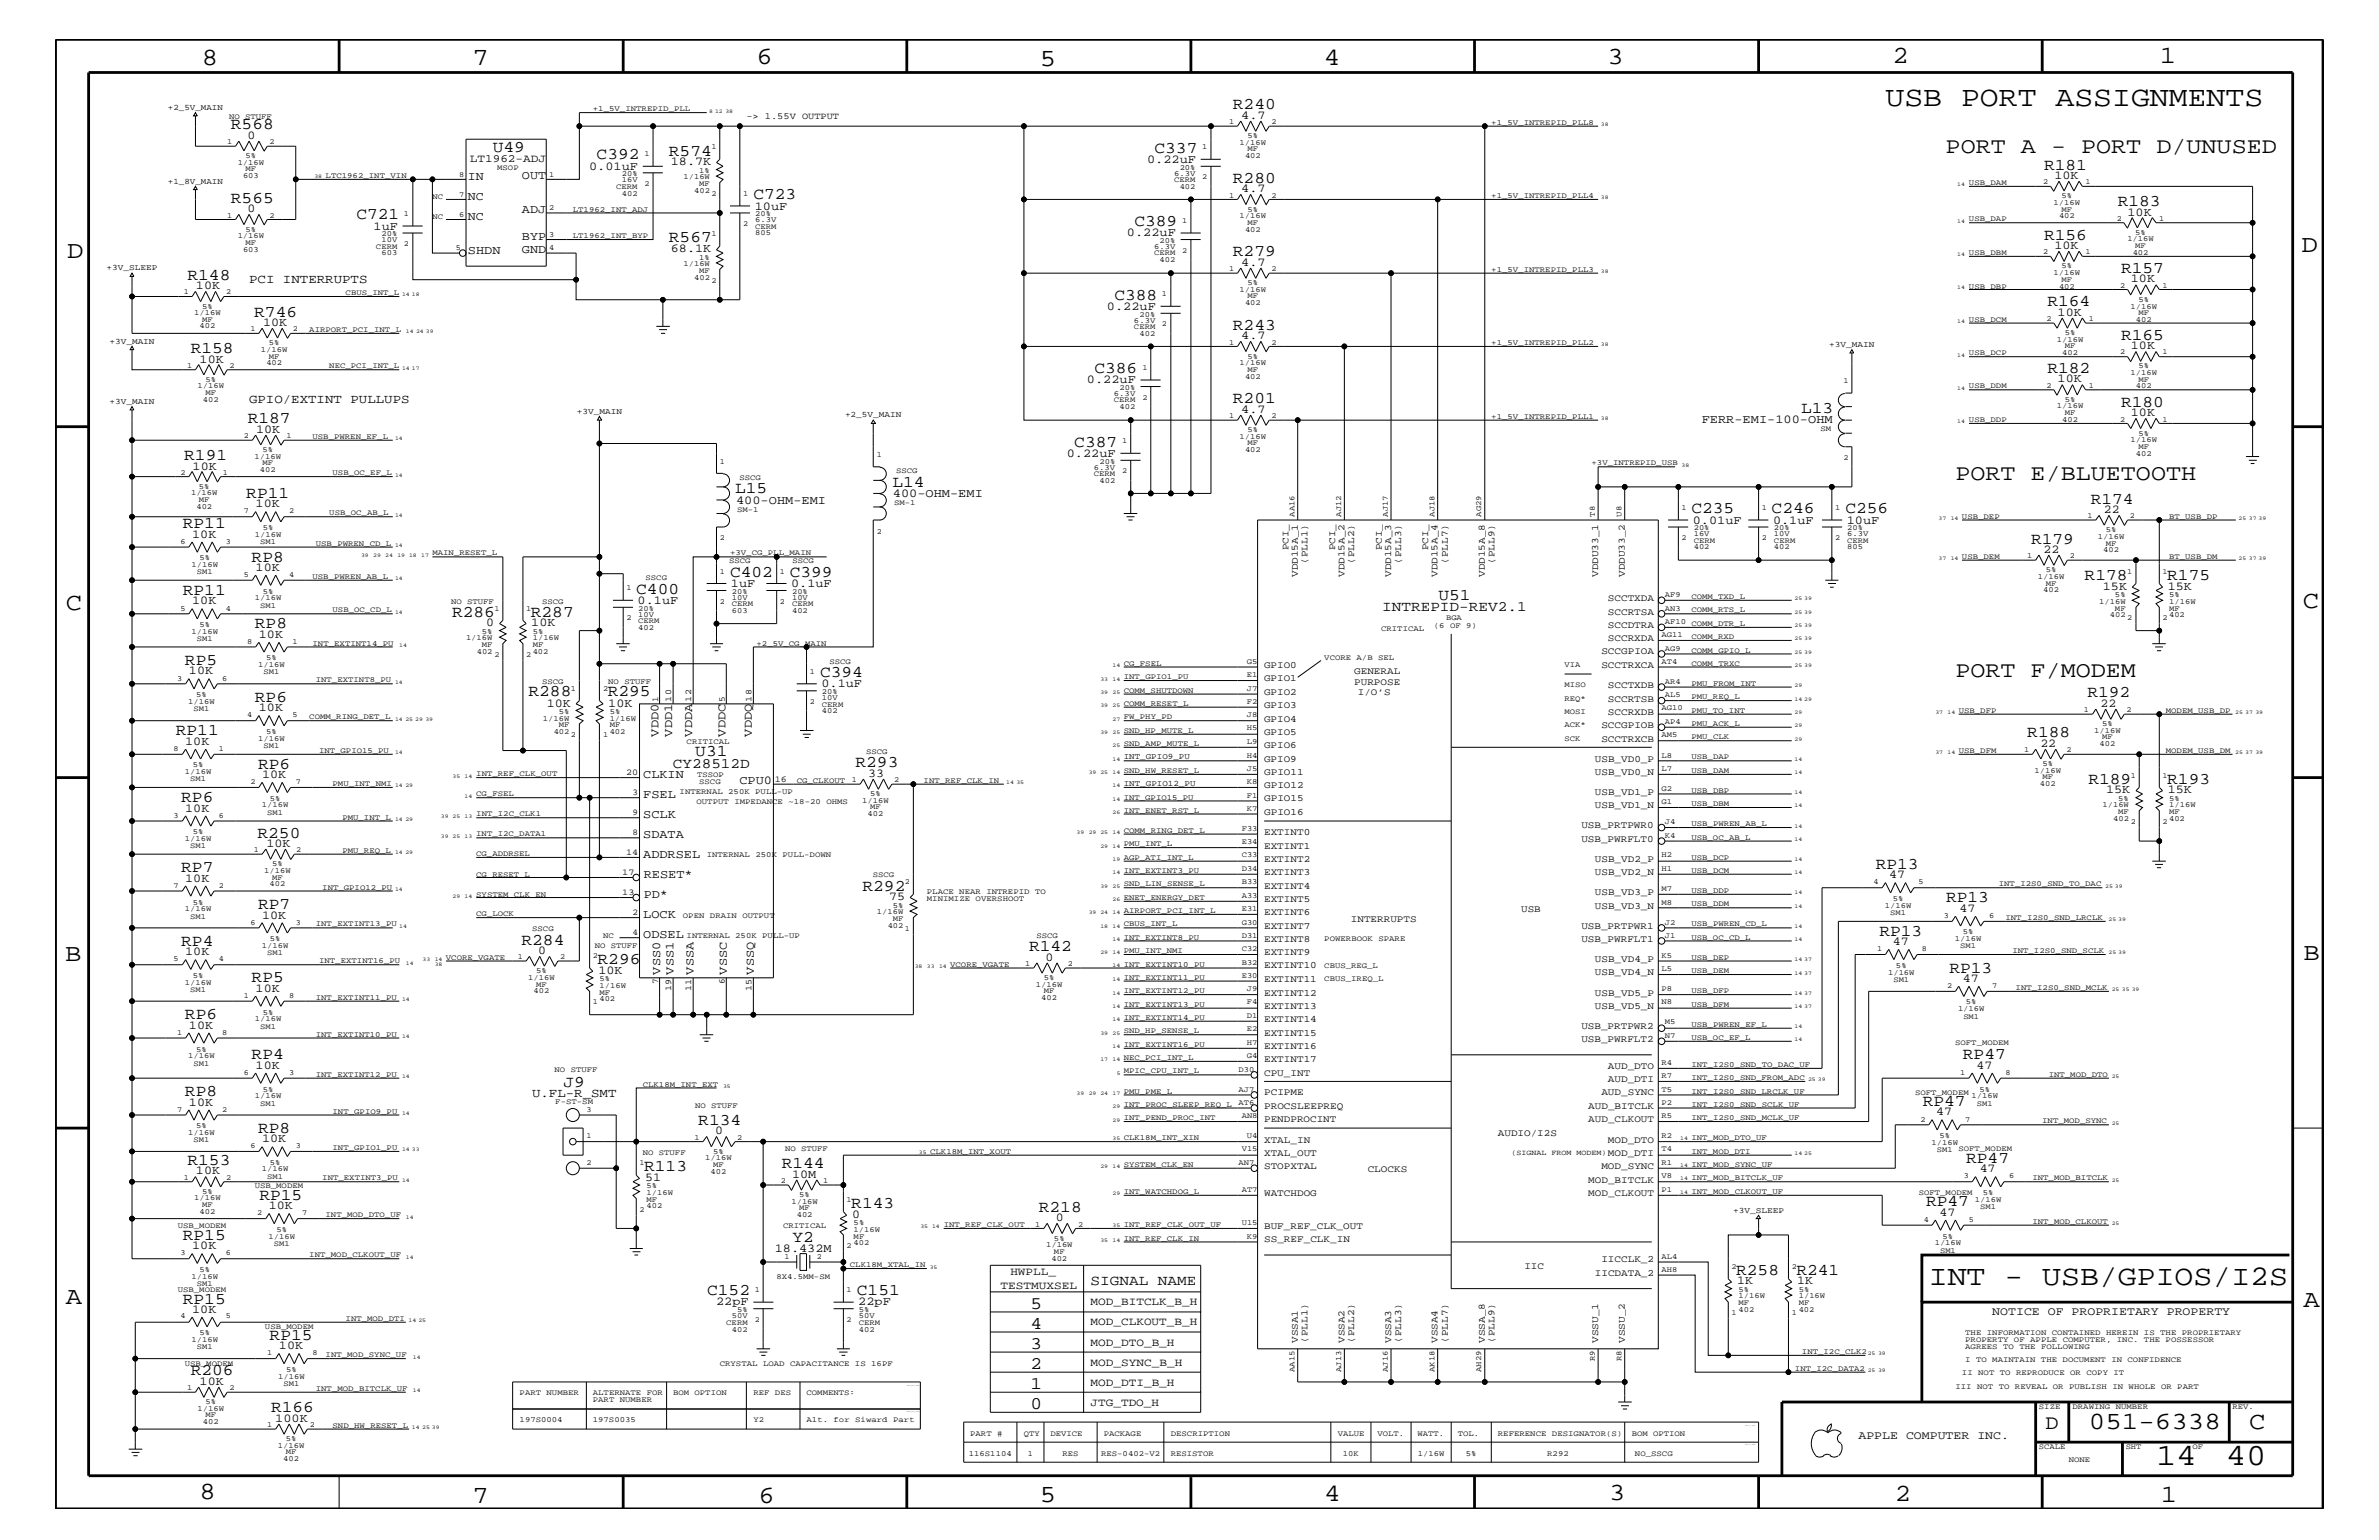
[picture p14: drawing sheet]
<svg xmlns="http://www.w3.org/2000/svg" width="432mm" height="279mm" viewBox="0 0 432 279" stroke-linecap="round" stroke-linejoin="round" font-family="sans-serif">
<defs><g id="words">
<g font-size="5.6">
<text x="391.3" y="265.9">14</text>
<text x="404" y="265.9">40</text>
</g>
<g font-size="5.2">
<text x="342.2" y="19.2">USB PORT ASSIGNMENTS</text>
<text x="350.1" y="233.2">INT - USB/GPIOS/I2S</text>
</g>
<g font-size="4.5">
<text x="36.7" y="11.7">8</text>
<text x="85.8" y="11.7">7</text>
<text x="137.3" y="11.5">6</text>
<text x="240.3" y="11.7">4</text>
<text x="291.8" y="11.5">3</text>
<text x="343.5" y="11.5">2</text>
<text x="392" y="11.5">1</text>
<text x="188.7" y="12.1">5</text>
<text x="12.2" y="46.8">D</text>
<text x="417.7" y="45.7">D</text>
<text x="11.9" y="110.6">C</text>
<text x="418" y="110.3">C</text>
<text x="11.9" y="174.3">B</text>
<text x="418.1" y="174.2">B</text>
<text x="11.9" y="236.7">A</text>
<text x="418.1" y="237.1">A</text>
<text x="379.1" y="259.3">051-6338</text>
<text x="408.3" y="259.3">C</text>
<text x="36.2" y="271.9">8</text>
<text x="85.8" y="272.7">7</text>
<text x="137.7" y="272.7">6</text>
<text x="188.7" y="272.5">5</text>
<text x="240.4" y="272.3">4</text>
<text x="292.1" y="272.2">3</text>
<text x="343.9" y="272.3">2</text>
<text x="392.2" y="272.6">1</text>
</g>
<g font-size="4.1">
<text x="353.1" y="27.7">PORT A - PORT D/UNUSED</text>
<text x="354.9" y="87.2">PORT E/BLUETOOTH</text>
<text x="354.9" y="122.9">PORT F/MODEM</text>
</g>
<text font-size="3.7" x="371.3" y="259.3">D</text>
<g font-size="3.2">
<text x="187" y="237.4">5</text>
<text x="187" y="244.7">3</text>
<text x="187" y="241.1">4</text>
<text x="187" y="252">1</text>
<text x="187" y="248.4">2</text>
<text x="187" y="255.6">0</text>
</g>
<g font-size="3">
<text x="41.9" y="23.5">R568</text>
<text x="223.8" y="19.8">R240</text>
<text x="89.5" y="27.5">U49</text>
<text x="108.3" y="28.9">C392</text>
<text x="121.4" y="28.2">R574</text>
<text x="209.5" y="27.7">C337</text>
<text x="223.8" y="33.1">R280</text>
<text x="371" y="30.8">R181</text>
<text x="41.9" y="36.8">R565</text>
<text x="64.7" y="39.8">C721</text>
<text x="136.7" y="36.2">C723</text>
<text x="205.9" y="41">C389</text>
<text x="384.4" y="37.4">R183</text>
<text x="121.4" y="44">R567</text>
<text x="223.8" y="46.5">R279</text>
<text x="371" y="43.5">R156</text>
<text x="34" y="50.7">R148</text>
<text x="385" y="49.6">R157</text>
<text x="46.1" y="57.4">R746</text>
<text x="202.3" y="54.4">C388</text>
<text x="223.8" y="59.8">R243</text>
<text x="371.6" y="55.6">R164</text>
<text x="34.6" y="64">R158</text>
<text x="385" y="61.7">R165</text>
<text x="198.6" y="67.7">C386</text>
<text x="371.6" y="67.7">R182</text>
<text x="45" y="76.8">R187</text>
<text x="223.8" y="73.2">R201</text>
<text x="326.9" y="75">L13</text>
<text x="385" y="73.8">R180</text>
<text x="33.4" y="83.5">R191</text>
<text x="195" y="81.1">C387</text>
<text x="133.4" y="89.5">L15</text>
<text x="162" y="88.3">L14</text>
<text x="33.2" y="95.9">RP11</text>
<text x="44.7" y="90.4">RP11</text>
<text x="307" y="93.2">C235</text>
<text x="321.6" y="93.2">C246</text>
<text x="334.9" y="93.2">C256</text>
<text x="379.5" y="91.4">R174</text>
<text x="45.7" y="101.9">RP8</text>
<text x="368.6" y="98.7">R179</text>
<text x="33.2" y="108">RP11</text>
<text x="115.5" y="107.7">C400</text>
<text x="132.5" y="104.7">C402</text>
<text x="143.3" y="104.7">C399</text>
<text x="378.4" y="105.2">R178</text>
<text x="393.4" y="105.2">R175</text>
<text x="46.3" y="114">RP8</text>
<text x="82" y="111.9">R286</text>
<text x="96.4" y="111.9">R287</text>
<text x="261.1" y="108.8">U51</text>
<text x="33.6" y="120.7">RP5</text>
<text x="148.8" y="122.9">C394</text>
<text x="46.3" y="127.4">RP6</text>
<text x="95.9" y="126.4">R288</text>
<text x="110.3" y="126.4">R295</text>
<text x="378.9" y="126.5">R192</text>
<text x="31.9" y="133.4">RP11</text>
<text x="126.2" y="137.2">U31</text>
<text x="368" y="133.8">R188</text>
<text x="46.9" y="139.5">RP6</text>
<text x="155.3" y="139.2">R293</text>
<text x="379.1" y="142.2">R189</text>
<text x="393.4" y="142.2">R193</text>
<text x="32.9" y="145.6">RP6</text>
<text x="46.7" y="152">R250</text>
<text x="32.9" y="158.3">RP7</text>
<text x="156.5" y="161.6">R292</text>
<text x="340.4" y="157.7">RP13</text>
<text x="46.9" y="165">RP7</text>
<text x="353.2" y="163.7">RP13</text>
<text x="32.9" y="171.6">RP4</text>
<text x="94.7" y="171.4">R284</text>
<text x="186.8" y="172.6">R142</text>
<text x="341.1" y="169.8">RP13</text>
<text x="45.7" y="178.3">RP5</text>
<text x="108.5" y="174.9">R296</text>
<text x="353.8" y="176.5">RP13</text>
<text x="33.6" y="184.9">RP6</text>
<text x="45.7" y="192.2">RP4</text>
<text x="102.3" y="197.2">J9</text>
<text x="356.3" y="192.2">RP47</text>
<text x="33.6" y="198.9">RP8</text>
<text x="349" y="200.7">RP47</text>
<text x="46.9" y="205.5">RP8</text>
<text x="126.7" y="204.1">R134</text>
<text x="34" y="211.4">R153</text>
<text x="116.9" y="212.5">R113</text>
<text x="141.9" y="211.9">R144</text>
<text x="356.9" y="211">RP47</text>
<text x="47.1" y="217.7">RP15</text>
<text x="154.5" y="219.1">R143</text>
<text x="188.6" y="219.8">R218</text>
<text x="349.6" y="218.9">RP47</text>
<text x="33.2" y="224.9">RP15</text>
<text x="143.8" y="225.3">Y2</text>
<text x="315.1" y="231.3">R258</text>
<text x="326.1" y="231.3">R241</text>
<text x="33.2" y="236.5">RP15</text>
<text x="128.4" y="235">C152</text>
<text x="155.5" y="235">C151</text>
<text x="48.9" y="243.1">RP15</text>
<text x="34.6" y="249.5">R206</text>
<text x="49.2" y="256.2">R166</text>
</g>
<g font-size="2.6">
<text x="250.9" y="110.9">INTREPID-REV2.1</text>
<text x="122.1" y="139.4">CY28512D</text>
<text x="198" y="233.2">SIGNAL NAME</text>
</g>
<g font-size="2.3">
<text x="45.2" y="51.3">PCI INTERRUPTS</text>
<text x="45.2" y="73.2">GPIO/EXTINT PULLUPS</text>
<text x="96.6" y="199">U.FL-R_SMT</text>
</g>
<g font-size="2.2">
<text x="225.3" y="21.5">4.7</text>
<text x="44.9" y="25.2">0</text>
<text x="208.2" y="29.5">0.22uF</text>
<text x="84.9" y="32.7">IN</text>
<text x="94.7" y="32.5">OUT</text>
<text x="106.9" y="30.8">0.01uF</text>
<text x="121.8" y="30">18.7K</text>
<text x="225.3" y="34.8">4.7</text>
<text x="372.9" y="32.5">10K</text>
<text x="44.9" y="38.5">0</text>
<text x="67.8" y="41.7">1uF</text>
<text x="84.9" y="40">NC</text>
<text x="84.9" y="36.4">NC</text>
<text x="94.7" y="38.6">ADJ</text>
<text x="137" y="38">10uF</text>
<text x="386.2" y="39.1">10K</text>
<text x="84.9" y="46">SHDN</text>
<text x="94.7" y="43.5">BYP</text>
<text x="94.7" y="45.9">GND</text>
<text x="121.8" y="45.7">68.1K</text>
<text x="204.6" y="42.9">0.22uF</text>
<text x="372.9" y="45.2">10K</text>
<text x="35.6" y="52.4">10K</text>
<text x="225.3" y="48.2">4.7</text>
<text x="386.8" y="51.3">10K</text>
<text x="47.8" y="59.1">10K</text>
<text x="200.9" y="56.2">0.22uF</text>
<text x="373.5" y="57.3">10K</text>
<text x="36.2" y="65.8">10K</text>
<text x="225.3" y="61.5">4.7</text>
<text x="386.8" y="63.4">10K</text>
<text x="197.3" y="69.5">0.22uF</text>
<text x="373.5" y="69.4">10K</text>
<text x="225.3" y="74.9">4.7</text>
<text x="308.9" y="76.8">FERR-EMI-100-OHM</text>
<text x="386.8" y="75.5">10K</text>
<text x="46.5" y="78.5">10K</text>
<text x="193.6" y="82.8">0.22uF</text>
<text x="35" y="85.2">10K</text>
<text x="46.4" y="92.1">10K</text>
<text x="133.6" y="91.4">400-OHM-EMI</text>
<text x="162.1" y="90.1">400-OHM-EMI</text>
<text x="307.3" y="95">0.01uF</text>
<text x="321.8" y="95">0.1uF</text>
<text x="335.2" y="95">10uF</text>
<text x="381.8" y="93.1">22</text>
<text x="34.9" y="97.6">10K</text>
<text x="370.9" y="100.4">22</text>
<text x="46.4" y="103.6">10K</text>
<text x="132.7" y="106.5">1uF</text>
<text x="143.6" y="106.5">0.1uF</text>
<text x="381.7" y="107">15K</text>
<text x="393.4" y="107">15K</text>
<text x="34.9" y="109.7">10K</text>
<text x="88.2" y="113.7">0</text>
<text x="96.4" y="113.7">10K</text>
<text x="115.7" y="109.5">0.1uF</text>
<text x="47" y="115.7">10K</text>
<text x="34.3" y="122.4">10K</text>
<text x="149.1" y="124.7">0.1uF</text>
<text x="47" y="129.1">10K</text>
<text x="99.2" y="128.2">10K</text>
<text x="110.4" y="128.2">10K</text>
<text x="381.3" y="128.2">22</text>
<text x="33.6" y="135.2">10K</text>
<text x="119.5" y="133.6" transform="rotate(-90 119.5 133.6)">VDD0</text>
<text x="122" y="133.6" transform="rotate(-90 122 133.6)">VDD1</text>
<text x="125.6" y="133.6" transform="rotate(-90 125.6 133.6)">VDDA</text>
<text x="131.7" y="133.6" transform="rotate(-90 131.7 133.6)">VDDC</text>
<text x="136.5" y="133.6" transform="rotate(-90 136.5 133.6)">VDDQ</text>
<text x="370.3" y="135.5">22</text>
<text x="47.6" y="141.2">10K</text>
<text x="116.8" y="141.1">CLKIN</text>
<text x="134.2" y="142.3">CPU0</text>
<text x="157.6" y="140.9">33</text>
<text x="382.3" y="144">15K</text>
<text x="393.4" y="144">15K</text>
<text x="33.6" y="147.3">10K</text>
<text x="116.8" y="148.4">SCLK</text>
<text x="116.8" y="144.7">FSEL</text>
<text x="48.3" y="153.7">10K</text>
<text x="116.8" y="152">SDATA</text>
<text x="116.8" y="155.6">ADDRSEL</text>
<text x="33.6" y="160">10K</text>
<text x="116.8" y="159.3">RESET*</text>
<text x="342.9" y="159.4">47</text>
<text x="47.6" y="166.7">10K</text>
<text x="116.8" y="166.6">LOCK</text>
<text x="116.8" y="162.9">PD*</text>
<text x="161.4" y="163.4">75</text>
<text x="355.7" y="165.4">47</text>
<text x="33.6" y="173.3">10K</text>
<text x="97.7" y="173.1">0</text>
<text x="116.8" y="170.2">ODSEL</text>
<text x="343.6" y="171.5">47</text>
<text x="46.4" y="179.9">10K</text>
<text x="108.6" y="176.7">10K</text>
<text x="119.8" y="176.8" transform="rotate(-90 119.8 176.8)">VSS0</text>
<text x="122.3" y="176.8" transform="rotate(-90 122.3 176.8)">VSS1</text>
<text x="125.9" y="176.8" transform="rotate(-90 125.9 176.8)">VSSA</text>
<text x="131.9" y="176.8" transform="rotate(-90 131.9 176.8)">VSSC</text>
<text x="136.8" y="176.8" transform="rotate(-90 136.8 176.8)">VSSQ</text>
<text x="189.8" y="174.3">0</text>
<text x="356.3" y="178.2">47</text>
<text x="34.3" y="186.6">10K</text>
<text x="46.4" y="193.9">10K</text>
<text x="358.7" y="193.9">47</text>
<text x="34.3" y="200.6">10K</text>
<text x="351.5" y="202.4">47</text>
<text x="47.6" y="207.2">10K</text>
<text x="129.8" y="205.8">0</text>
<text x="35.6" y="213">10K</text>
<text x="117.1" y="214.2">51</text>
<text x="143.8" y="213.6">10M</text>
<text x="359.3" y="212.7">47</text>
<text x="48.8" y="219.4">10K</text>
<text x="154.7" y="220.9">0</text>
<text x="191.6" y="221.5">0</text>
<text x="352" y="220.6">47</text>
<text x="34.9" y="226.7">10K</text>
<text x="140.6" y="227.1">18.432M</text>
<text x="315.3" y="233">1K</text>
<text x="326.2" y="233">1K</text>
<text x="34.9" y="238.2">10K</text>
<text x="130" y="236.8">22pF</text>
<text x="155.8" y="236.8">22pF</text>
<text x="50.6" y="244.8">10K</text>
<text x="36.2" y="251.2">10K</text>
<text x="50" y="257.9">100K</text>
</g>
<g font-size="2.1">
<text x="361.6" y="238.6">NOTICE OF PROPRIETARY PROPERTY</text>
<text x="337.3" y="261.1">APPLE COMPUTER INC.</text>
</g>
<g font-size="2">
<text x="85.3" y="29.4">LT1962-ADJ</text>
<text x="181.6" y="233.8">TESTMUXSEL</text>
<text x="183.4" y="231.3">HWPLL_</text>
<text x="198" y="236.8">MOD_BITCLK_B_H</text>
<text x="198" y="244.1">MOD_DTO_B_H</text>
<text x="198" y="240.5">MOD_CLKOUT_B_H</text>
<text x="198" y="247.8">MOD_SYNC_B_H</text>
<text x="198" y="251.4">MOD_DTI_B_H</text>
<text x="198" y="255">JTG_TDO_H</text>
</g>
<g font-size="1.8">
<text x="233.8" y="99.9" transform="rotate(-90 233.8 99.9)">PCI_</text>
<text x="242.3" y="99.9" transform="rotate(-90 242.3 99.9)">PCI_</text>
<text x="250.8" y="99.9" transform="rotate(-90 250.8 99.9)">PCI_</text>
<text x="259.2" y="99.9" transform="rotate(-90 259.2 99.9)">PCI_</text>
<text x="235.5" y="104.7" transform="rotate(-90 235.5 104.7)">VDD15A_1</text>
<text x="237.3" y="102.3" transform="rotate(-90 237.3 102.3)">(PLL1)</text>
<text x="244" y="104.7" transform="rotate(-90 244 104.7)">VDD15A_2</text>
<text x="245.8" y="102.3" transform="rotate(-90 245.8 102.3)">(PLL2)</text>
<text x="252.5" y="104.7" transform="rotate(-90 252.5 104.7)">VDD15A_3</text>
<text x="254.3" y="102.3" transform="rotate(-90 254.3 102.3)">(PLL3)</text>
<text x="260.9" y="104.7" transform="rotate(-90 260.9 104.7)">VDD15A_4</text>
<text x="262.8" y="102.3" transform="rotate(-90 262.8 102.3)">(PLL7)</text>
<text x="269.5" y="104.7" transform="rotate(-90 269.5 104.7)">VDD15A_8</text>
<text x="271.3" y="102.3" transform="rotate(-90 271.3 102.3)">(PLL9)</text>
<text x="290.1" y="104.7" transform="rotate(-90 290.1 104.7)">VDDU33_1</text>
<text x="294.9" y="104.7" transform="rotate(-90 294.9 104.7)">VDDU33_2</text>
<text x="291.8" y="111.5">SCCRTSA</text>
<text x="291.8" y="109.1">SCCTXDA</text>
<text x="291.8" y="113.9">SCCDTRA</text>
<text x="290.7" y="118.7">SCCGPIOA</text>
<text x="291.8" y="116.4">SCCRXDA</text>
<text x="229.4" y="123.6">GPIO1</text>
<text x="229.4" y="121.2">GPIO0</text>
<text x="245.8" y="124.2">PURPOSE</text>
<text x="245.8" y="122.4">GENERAL</text>
<text x="290.7" y="121.2">SCCTRXCA</text>
<text x="291.8" y="124.8">SCCTXDB</text>
<text x="229.4" y="130.9">GPIO4</text>
<text x="229.4" y="128.5">GPIO3</text>
<text x="229.4" y="126">GPIO2</text>
<text x="246.5" y="126">I/O’S</text>
<text x="291.8" y="129.7">SCCRXDB</text>
<text x="291.8" y="127.3">SCCRTSB</text>
<text x="229.4" y="135.7">GPIO6</text>
<text x="229.4" y="133.3">GPIO5</text>
<text x="290.7" y="132.1">SCCGPIOB</text>
<text x="290.7" y="134.6">SCCTRXCB</text>
<text x="229.4" y="143">GPIO12</text>
<text x="229.4" y="140.6">GPIO11</text>
<text x="229.4" y="138.2">GPIO9</text>
<text x="289.5" y="138.2">USB_VD0_P</text>
<text x="289.5" y="140.6">USB_VD0_N</text>
<text x="229.4" y="147.9">GPIO16</text>
<text x="229.4" y="145.4">GPIO15</text>
<text x="289.5" y="144.2">USB_VD1_P</text>
<text x="289.5" y="146.7">USB_VD1_N</text>
<text x="229.4" y="151.5">EXTINT0</text>
<text x="229.4" y="154">EXTINT1</text>
<text x="287" y="152.7">USB_PWRFLT0</text>
<text x="287" y="150.3">USB_PRTPWR0</text>
<text x="229.4" y="161.2">EXTINT4</text>
<text x="229.4" y="158.8">EXTINT3</text>
<text x="229.4" y="156.3">EXTINT2</text>
<text x="289.5" y="158.8">USB_VD2_N</text>
<text x="289.5" y="156.3">USB_VD2_P</text>
<text x="229.4" y="166.1">EXTINT6</text>
<text x="229.4" y="163.6">EXTINT5</text>
<text x="245.2" y="167.2">INTERRUPTS</text>
<text x="276.1" y="165.5">USB</text>
<text x="289.5" y="164.9">USB_VD3_N</text>
<text x="289.5" y="162.4">USB_VD3_P</text>
<text x="229.4" y="170.9">EXTINT8</text>
<text x="229.4" y="168.5">EXTINT7</text>
<text x="229.4" y="173.3">EXTINT9</text>
<text x="287" y="168.5">USB_PRTPWR1</text>
<text x="287" y="170.9">USB_PWRFLT1</text>
<text x="229.4" y="178.2">EXTINT11</text>
<text x="229.4" y="175.7">EXTINT10</text>
<text x="289.5" y="177">USB_VD4_N</text>
<text x="289.5" y="174.5">USB_VD4_P</text>
<text x="229.4" y="180.6">EXTINT12</text>
<text x="229.4" y="183">EXTINT13</text>
<text x="229.4" y="185.4">EXTINT14</text>
<text x="289.5" y="183">USB_VD5_N</text>
<text x="289.5" y="180.6">USB_VD5_P</text>
<text x="229.4" y="187.9">EXTINT15</text>
<text x="229.4" y="190.3">EXTINT16</text>
<text x="287" y="186.6">USB_PRTPWR2</text>
<text x="287" y="189.1">USB_PWRFLT2</text>
<text x="229.4" y="195.2">CPU_INT</text>
<text x="229.4" y="192.7">EXTINT17</text>
<text x="291.8" y="193.9">AUD_DTO</text>
<text x="291.8" y="196.4">AUD_DTI</text>
<text x="229.4" y="198.7">PCIPME</text>
<text x="229.4" y="201.2">PROCSLEEPREQ</text>
<text x="229.4" y="203.7">PENDPROCINT</text>
<text x="288.3" y="201.2">AUD_BITCLK</text>
<text x="288.3" y="203.7">AUD_CLKOUT</text>
<text x="290.7" y="198.7">AUD_SYNC</text>
<text x="229.4" y="209.7">XTAL_OUT</text>
<text x="229.4" y="207.3">XTAL_IN</text>
<text x="271.9" y="206">AUDIO/I2S</text>
<text x="291.8" y="207.3">MOD_DTO</text>
<text x="291.8" y="209.7">MOD_DTI</text>
<text x="229.4" y="212.1">STOPXTAL</text>
<text x="248.2" y="212.7">CLOCKS</text>
<text x="288.3" y="214.6">MOD_BITCLK</text>
<text x="290.7" y="212.1">MOD_SYNC</text>
<text x="229.4" y="216.9">WATCHDOG</text>
<text x="288.3" y="216.9">MOD_CLKOUT</text>
<text x="229.4" y="225.4">SS_REF_CLK_IN</text>
<text x="229.4" y="223">BUF_REF_CLK_OUT</text>
<text x="276.7" y="230.3">IIC</text>
<text x="289.5" y="231.5">IICDATA_2</text>
<text x="290.7" y="229.1">IICCLK_2</text>
<text x="235.5" y="243.6" transform="rotate(-90 235.5 243.6)">VSSA1</text>
<text x="237.3" y="243.6" transform="rotate(-90 237.3 243.6)">(PLL1)</text>
<text x="244" y="243.6" transform="rotate(-90 244 243.6)">VSSA2</text>
<text x="245.8" y="243.6" transform="rotate(-90 245.8 243.6)">(PLL2)</text>
<text x="252.5" y="243.6" transform="rotate(-90 252.5 243.6)">VSSA3</text>
<text x="254.3" y="243.6" transform="rotate(-90 254.3 243.6)">(PLL3)</text>
<text x="260.9" y="243.6" transform="rotate(-90 260.9 243.6)">VSSA4</text>
<text x="262.8" y="243.6" transform="rotate(-90 262.8 243.6)">(PLL7)</text>
<text x="269.5" y="243.6" transform="rotate(-90 269.5 243.6)">VSSA_8</text>
<text x="271.3" y="243.6" transform="rotate(-90 271.3 243.6)">(PLL9)</text>
<text x="290.1" y="243.6" transform="rotate(-90 290.1 243.6)">VSSU_1</text>
<text x="294.9" y="243.6" transform="rotate(-90 294.9 243.6)">VSSU_2</text>
</g>
<text font-size="1.7" x="135.5" y="21.6">-&gt; 1.55V OUTPUT</text>
<g font-size="1.6">
<text x="119.5" y="127.3" transform="rotate(-90 119.5 127.3)">1</text>
<text x="121.8" y="127.3" transform="rotate(-90 121.8 127.3)">10</text>
<text x="125.5" y="127.3" transform="rotate(-90 125.5 127.3)">12</text>
<text x="131.6" y="127.3" transform="rotate(-90 131.6 127.3)">5</text>
<text x="136.4" y="127.3" transform="rotate(-90 136.4 127.3)">18</text>
<text x="113.6" y="140.6">20</text>
<text x="140.6" y="141.8">16</text>
<text x="114.8" y="147.9">9</text>
<text x="114.8" y="144.2">3</text>
<text x="113.6" y="155.1">14</text>
<text x="114.8" y="151.5">8</text>
<text x="112.9" y="158.8">17</text>
<text x="112.9" y="162.4">13</text>
<text x="114.8" y="166.1">2</text>
<text x="114.8" y="169.7">4</text>
<text x="119.5" y="178.6" transform="rotate(-90 119.5 178.6)">7</text>
<text x="121.8" y="179.8" transform="rotate(-90 121.8 179.8)">19</text>
<text x="125.5" y="179.8" transform="rotate(-90 125.5 179.8)">11</text>
<text x="131.6" y="178.6" transform="rotate(-90 131.6 178.6)">6</text>
<text x="136.4" y="179.8" transform="rotate(-90 136.4 179.8)">15</text>
</g>
<g font-size="1.5">
<text x="30.5" y="19.9">+2_5V_MAIN</text>
<text x="30.5" y="33.3">+1_8V_MAIN</text>
<text x="19.3" y="49.1">+3V_SLEEP</text>
<text x="19.9" y="62.3">+3V_MAIN</text>
<text x="332" y="63">+3V_MAIN</text>
<text x="19.9" y="73.3">+3V_MAIN</text>
<text x="104.7" y="75.1">+3V_MAIN</text>
<text x="153.4" y="75.7">+2_5V_MAIN</text>
<text x="204" y="137.8">INT_GPIO9_PU</text>
<text x="204" y="142.6">INT_GPIO12_PU</text>
<text x="314.6" y="220">+3V_SLEEP</text>
</g>
<g font-size="1.4">
<text x="41.6" y="21.6">NO STUFF</text>
<text x="107.6" y="20.2">+1_5V_INTREPID_PLL</text>
<text x="223.1" y="22.5">1</text>
<text x="230.8" y="22.5">2</text>
<text x="270.7" y="22.6">+1_5V_INTREPID_PLL8</text>
<text x="41.2" y="26.1">1</text>
<text x="43.1" y="29.9">1/16W</text>
<text x="44.6" y="28.6">5%</text>
<text x="48.9" y="26.1">2</text>
<text x="117" y="28.3">1</text>
<text x="129.1" y="27.1">1</text>
<text x="218.2" y="27.1">1</text>
<text x="225" y="26.3">1/16W</text>
<text x="226" y="28.6">402</text>
<text x="226.4" y="25">5%</text>
<text x="226.4" y="27.5">MF</text>
<text x="44.1" y="32.3">603</text>
<text x="44.6" y="31.1">MF</text>
<text x="59.1" y="32.3">LTC1962_INT_VIN</text>
<text x="83.3" y="35.8">7</text>
<text x="83.3" y="32.1">8</text>
<text x="90.3" y="30.8">MSOP</text>
<text x="99.7" y="32.1">1</text>
<text x="111.8" y="34.2">CERM</text>
<text x="112.9" y="31.9">20%</text>
<text x="112.9" y="33">16V</text>
<text x="112.9" y="35.5">402</text>
<text x="117" y="33.8">2</text>
<text x="124" y="32.5">1/16W</text>
<text x="126" y="35">402</text>
<text x="126.9" y="33.8">MF</text>
<text x="126.9" y="31.4">1%</text>
<text x="129.1" y="35.6">2</text>
<text x="134.9" y="35.6">1</text>
<text x="213.1" y="31.9">6.3V</text>
<text x="213.1" y="33">CERM</text>
<text x="214.1" y="34.2">402</text>
<text x="214.1" y="30.8">20%</text>
<text x="218.2" y="32.5">2</text>
<text x="223.1" y="35.8">1</text>
<text x="230.8" y="35.8">2</text>
<text x="270.7" y="35.9">+1_5V_INTREPID_PLL4</text>
<text x="357.4" y="33.6">USB_DAM</text>
<text x="370.8" y="33.4">2</text>
<text x="374.2" y="35.9">5%</text>
<text x="378.5" y="33.4">1</text>
<text x="41.2" y="39.5">1</text>
<text x="48.9" y="39.5">2</text>
<text x="73.3" y="39.2">1</text>
<text x="78.5" y="39.8">NC</text>
<text x="78.5" y="36.2">NC</text>
<text x="83.3" y="39.4">6</text>
<text x="99.7" y="38.1">2</text>
<text x="104" y="38.4">LT1962_INT_ADJ</text>
<text x="134.9" y="41">2</text>
<text x="137.1" y="41.5">CERM</text>
<text x="137.1" y="39.2">20%</text>
<text x="137.1" y="40.3">6.3V</text>
<text x="214.5" y="40.4">1</text>
<text x="225" y="39.6">1/16W</text>
<text x="226.4" y="38.4">5%</text>
<text x="226.4" y="40.8">MF</text>
<text x="357.4" y="40.2">USB_DAP</text>
<text x="372.7" y="37.2">1/16W</text>
<text x="373.7" y="39.6">402</text>
<text x="374.2" y="38.4">MF</text>
<text x="384.2" y="40.1">2</text>
<text x="391.9" y="40.1">1</text>
<text x="43.1" y="43.2">1/16W</text>
<text x="44.1" y="45.7">603</text>
<text x="44.6" y="44.5">MF</text>
<text x="44.6" y="42">5%</text>
<text x="68.2" y="45.2">CERM</text>
<text x="69.3" y="42.9">20%</text>
<text x="69.3" y="46.3">603</text>
<text x="69.3" y="44">10V</text>
<text x="73.3" y="44.6">2</text>
<text x="82.7" y="45.4">5</text>
<text x="99.7" y="45.4">4</text>
<text x="99.7" y="43">3</text>
<text x="104" y="43.2">LT1962_INT_BYP</text>
<text x="126.9" y="47.1">1%</text>
<text x="129.1" y="42.9">1</text>
<text x="137.1" y="42.7">805</text>
<text x="209.5" y="45.2">6.3V</text>
<text x="209.5" y="46.3">CERM</text>
<text x="210.5" y="47.6">402</text>
<text x="210.5" y="44.1">20%</text>
<text x="214.5" y="45.9">2</text>
<text x="226" y="42">402</text>
<text x="357.4" y="46.3">USB_DBM</text>
<text x="370.8" y="46.2">2</text>
<text x="378.5" y="46.2">1</text>
<text x="386.1" y="43.8">1/16W</text>
<text x="387.1" y="46.3">402</text>
<text x="387.6" y="42.6">5%</text>
<text x="387.6" y="45.1">MF</text>
<text x="33.4" y="53.4">1</text>
<text x="41.1" y="53.4">2</text>
<text x="62.7" y="53.5">CBUS_INT_L</text>
<text x="124" y="48.3">1/16W</text>
<text x="126" y="50.7">402</text>
<text x="126.9" y="49.6">MF</text>
<text x="129.1" y="51.3">2</text>
<text x="210.9" y="53.8">1</text>
<text x="223.1" y="49.1">1</text>
<text x="225" y="52.9">1/16W</text>
<text x="226.4" y="51.7">5%</text>
<text x="230.8" y="49.1">2</text>
<text x="270.7" y="49.3">+1_5V_INTREPID_PLL3</text>
<text x="357.4" y="52.4">USB_DBP</text>
<text x="372.7" y="49.9">1/16W</text>
<text x="373.7" y="52.4">402</text>
<text x="374.2" y="51.1">MF</text>
<text x="374.2" y="48.7">5%</text>
<text x="384.8" y="52.2">2</text>
<text x="392.5" y="52.2">1</text>
<text x="35.3" y="57.2">1/16W</text>
<text x="36.2" y="59.5">402</text>
<text x="36.7" y="58.4">MF</text>
<text x="36.7" y="56">5%</text>
<text x="205.8" y="58.5">6.3V</text>
<text x="205.8" y="59.7">CERM</text>
<text x="206.8" y="57.4">20%</text>
<text x="210.9" y="59.2">2</text>
<text x="226" y="55.3">402</text>
<text x="226.4" y="54.1">MF</text>
<text x="357.4" y="58.4">USB_DCM</text>
<text x="371.4" y="58.3">2</text>
<text x="379.1" y="58.3">1</text>
<text x="386.7" y="56">1/16W</text>
<text x="387.7" y="58.4">402</text>
<text x="388.2" y="54.7">5%</text>
<text x="388.2" y="57.2">MF</text>
<text x="45.5" y="60.1">1</text>
<text x="47.4" y="63.9">1/16W</text>
<text x="48.8" y="65.1">MF</text>
<text x="48.8" y="62.6">5%</text>
<text x="53.2" y="60.1">2</text>
<text x="56.1" y="60.2">AIRPORT_PCI_INT_L</text>
<text x="206.8" y="60.9">402</text>
<text x="223.1" y="62.5">1</text>
<text x="226.4" y="65.1">5%</text>
<text x="230.8" y="62.5">2</text>
<text x="270.7" y="62.6">+1_5V_INTREPID_PLL2</text>
<text x="357.4" y="64.5">USB_DCP</text>
<text x="373.3" y="62">1/16W</text>
<text x="374.3" y="64.5">402</text>
<text x="374.8" y="63.2">MF</text>
<text x="374.8" y="60.8">5%</text>
<text x="384.8" y="64.3">2</text>
<text x="392.5" y="64.3">1</text>
<text x="34" y="66.7">1</text>
<text x="35.9" y="70.5">1/16W</text>
<text x="37.3" y="69.3">5%</text>
<text x="37.3" y="71.7">MF</text>
<text x="41.7" y="66.7">2</text>
<text x="48.3" y="66.2">402</text>
<text x="59.8" y="66.8">NEC_PCI_INT_L</text>
<text x="202.2" y="71.8">6.3V</text>
<text x="203.2" y="70.7">20%</text>
<text x="207.3" y="67.1">1</text>
<text x="225" y="66.2">1/16W</text>
<text x="226" y="68.7">402</text>
<text x="226.4" y="67.5">MF</text>
<text x="334.6" y="69.5">1</text>
<text x="357.4" y="70.5">USB_DDM</text>
<text x="371.4" y="70.4">2</text>
<text x="379.1" y="70.4">1</text>
<text x="386.7" y="68.1">1/16W</text>
<text x="387.7" y="70.5">402</text>
<text x="388.2" y="69.3">MF</text>
<text x="388.2" y="66.8">5%</text>
<text x="36.8" y="72.9">402</text>
<text x="202.2" y="73">CERM</text>
<text x="203.2" y="74.3">402</text>
<text x="207.3" y="72.6">2</text>
<text x="223.1" y="75.8">1</text>
<text x="230.8" y="75.8">2</text>
<text x="270.7" y="76">+1_5V_INTREPID_PLL1</text>
<text x="357.4" y="76.6">USB_DDP</text>
<text x="373.3" y="74.1">1/16W</text>
<text x="374.3" y="76.6">402</text>
<text x="374.8" y="75.4">MF</text>
<text x="374.8" y="72.9">5%</text>
<text x="384.8" y="76.5">2</text>
<text x="392.5" y="76.5">1</text>
<text x="44.3" y="79.4">2</text>
<text x="46.2" y="83.3">1/16W</text>
<text x="47.6" y="82">5%</text>
<text x="52" y="79.4">1</text>
<text x="56.7" y="79.6">USB_PWREN_EF_L</text>
<text x="159.2" y="82.8">1</text>
<text x="203.7" y="80.5">1</text>
<text x="225" y="79.6">1/16W</text>
<text x="226" y="82">402</text>
<text x="226.4" y="80.8">MF</text>
<text x="226.4" y="78.3">5%</text>
<text x="330.5" y="78.3">SM</text>
<text x="334.6" y="83.5">2</text>
<text x="386.7" y="80.2">1/16W</text>
<text x="387.7" y="82.7">402</text>
<text x="388.2" y="81.4">MF</text>
<text x="388.2" y="79">5%</text>
<text x="32.8" y="86.1">2</text>
<text x="34.7" y="89.9">1/16W</text>
<text x="36.1" y="88.7">5%</text>
<text x="40.5" y="86.1">1</text>
<text x="47.2" y="85.6">402</text>
<text x="47.6" y="84.4">MF</text>
<text x="60.4" y="86.2">USB_OC_EF_L</text>
<text x="130.6" y="84.1">1</text>
<text x="134.2" y="87.2">SSCG</text>
<text x="162.6" y="85.9">SSCG</text>
<text x="198.5" y="85.2">6.3V</text>
<text x="198.5" y="86.4">CERM</text>
<text x="199.6" y="87.6">402</text>
<text x="199.6" y="84.1">20%</text>
<text x="203.7" y="85.9">2</text>
<text x="288.9" y="84.4">+3V_INTREPID_USB</text>
<text x="35.6" y="92.3">402</text>
<text x="36.1" y="91.1">MF</text>
<text x="44.3" y="93.2">7</text>
<text x="52.5" y="93.2">2</text>
<text x="59.8" y="93.5">USB_OC_AB_L</text>
<text x="133.8" y="92.8">SM-1</text>
<text x="162.3" y="91.6">SM-1</text>
<text x="234.9" y="93.8" transform="rotate(-90 234.9 93.8)">AA16</text>
<text x="243.4" y="93.8" transform="rotate(-90 243.4 93.8)">AJ12</text>
<text x="251.9" y="93.8" transform="rotate(-90 251.9 93.8)">AJ17</text>
<text x="260.3" y="93.8" transform="rotate(-90 260.3 93.8)">AJ18</text>
<text x="268.8" y="93.8" transform="rotate(-90 268.8 93.8)">AG29</text>
<text x="289.5" y="93.8" transform="rotate(-90 289.5 93.8)">T8</text>
<text x="294.3" y="93.8" transform="rotate(-90 294.3 93.8)">U8</text>
<text x="305.2" y="92.6">1</text>
<text x="319.8" y="92.6">1</text>
<text x="333.1" y="92.6">1</text>
<text x="356.1" y="94.2">USB_DEP</text>
<text x="378.9" y="94">1</text>
<text x="386.6" y="94">2</text>
<text x="393.7" y="94.2">BT_USB_DP</text>
<text x="32.8" y="98.7">6</text>
<text x="36.2" y="101.6">5%</text>
<text x="41" y="98.7">3</text>
<text x="46.3" y="97.4">1/16W</text>
<text x="47.2" y="98.7">SM1</text>
<text x="47.7" y="96.2">5%</text>
<text x="57.3" y="99">USB_PWREN_CD_L</text>
<text x="78.5" y="100.8">MAIN_RESET_L</text>
<text x="130.6" y="98">2</text>
<text x="132.5" y="100.8">+3V_CG_PLL_MAIN</text>
<text x="159.2" y="96.8">2</text>
<text x="305.2" y="98">2</text>
<text x="307.4" y="99.7">402</text>
<text x="307.4" y="97.3">16V</text>
<text x="307.4" y="98.5">CERM</text>
<text x="307.4" y="96.2">20%</text>
<text x="319.8" y="98">2</text>
<text x="322" y="99.7">402</text>
<text x="322" y="97.3">10V</text>
<text x="322" y="96.2">20%</text>
<text x="322" y="98.5">CERM</text>
<text x="333.1" y="98">2</text>
<text x="335.3" y="97.3">6.3V</text>
<text x="335.3" y="96.2">20%</text>
<text x="335.3" y="99.7">805</text>
<text x="335.3" y="98.5">CERM</text>
<text x="356.1" y="101.4">USB_DEM</text>
<text x="368" y="101.3">1</text>
<text x="375.7" y="101.3">2</text>
<text x="380.8" y="97.8">1/16W</text>
<text x="381.8" y="100.2">402</text>
<text x="382.2" y="96.5">5%</text>
<text x="382.2" y="99">MF</text>
<text x="393.7" y="101.4">BT_USB_DM</text>
<text x="34.8" y="102.9">1/16W</text>
<text x="35.7" y="104.2">SM1</text>
<text x="44.3" y="104.7">5</text>
<text x="47.7" y="107.7">5%</text>
<text x="52.5" y="104.7">4</text>
<text x="56.7" y="105">USB_PWREN_AB_L</text>
<text x="113.7" y="107.1">1</text>
<text x="117.2" y="105.3">SSCG</text>
<text x="130.6" y="104.1">1</text>
<text x="132.3" y="102.2">SSCG</text>
<text x="132.8" y="107.7">20%</text>
<text x="141.6" y="104.1">1</text>
<text x="143.8" y="107.7">20%</text>
<text x="143.8" y="102.2">SSCG</text>
<text x="369.9" y="105">1/16W</text>
<text x="370.8" y="107.5">402</text>
<text x="371.3" y="106.3">MF</text>
<text x="371.3" y="103.8">5%</text>
<text x="386.1" y="104.1">1</text>
<text x="392.5" y="104.1">1</text>
<text x="32.8" y="110.8">5</text>
<text x="36.2" y="113.8">5%</text>
<text x="41" y="110.8">4</text>
<text x="46.3" y="108.9">1/16W</text>
<text x="47.2" y="110.3">SM1</text>
<text x="60.4" y="111.1">USB_OC_CD_L</text>
<text x="81.9" y="109.5">NO STUFF</text>
<text x="89.7" y="110.8">1</text>
<text x="95.5" y="110.8">1</text>
<text x="98.4" y="109.5">SSCG</text>
<text x="113.7" y="112.6">2</text>
<text x="115.8" y="110.8">20%</text>
<text x="115.8" y="111.9">10V</text>
<text x="115.8" y="113.1">CERM</text>
<text x="130.6" y="109.5">2</text>
<text x="132.8" y="111.2">603</text>
<text x="132.8" y="108.8">10V</text>
<text x="132.8" y="110">CERM</text>
<text x="141.6" y="109.5">2</text>
<text x="143.8" y="111.2">402</text>
<text x="143.8" y="110">CERM</text>
<text x="143.8" y="108.8">10V</text>
<text x="260.3" y="113.9">(6 OF 9)</text>
<text x="262.5" y="112.5">BGA</text>
<text x="302.2" y="108.3">AF9</text>
<text x="302.2" y="110.8">AN3</text>
<text x="302.2" y="113.1">AF10</text>
<text x="307" y="108.7">COMM_TXD_L</text>
<text x="307" y="113.6">COMM_DTR_L</text>
<text x="307" y="111.1">COMM_RTS_L</text>
<text x="381" y="109.5">1/16W</text>
<text x="382.9" y="112">402</text>
<text x="383.9" y="108.3">5%</text>
<text x="383.9" y="110.8">MF</text>
<text x="386.1" y="112.6">2</text>
<text x="392.5" y="112.6">2</text>
<text x="393.7" y="110.8">MF</text>
<text x="393.7" y="109.5">1/16W</text>
<text x="393.7" y="108.3">5%</text>
<text x="393.7" y="112">402</text>
<text x="34.8" y="115">1/16W</text>
<text x="35.7" y="116.4">SM1</text>
<text x="44.9" y="116.8">8</text>
<text x="48.3" y="119.8">5%</text>
<text x="53.1" y="116.8">1</text>
<text x="56.7" y="117.2">INT_EXTINT14_PU</text>
<text x="84.6" y="116.2">1/16W</text>
<text x="86.5" y="118.6">402</text>
<text x="87.5" y="117.4">MF</text>
<text x="87.5" y="115">5%</text>
<text x="89.7" y="119.2">2</text>
<text x="95.5" y="119.2">2</text>
<text x="96.7" y="115">5%</text>
<text x="96.7" y="118.6">402</text>
<text x="96.7" y="117.4">MF</text>
<text x="96.7" y="116.2">1/16W</text>
<text x="115.8" y="114.2">402</text>
<text x="137.3" y="117.2">+2_5V_CG_MAIN</text>
<text x="240.4" y="119.8">VCORE A/B SEL</text>
<text x="250.7" y="114.4">CRITICAL</text>
<text x="301.6" y="115.6">AG11</text>
<text x="302.2" y="118.1">AG9</text>
<text x="307" y="118.4">COMM_GPIO_L</text>
<text x="307" y="115.9">COMM_RXD</text>
<text x="32.2" y="123.5">3</text>
<text x="40.3" y="123.5">6</text>
<text x="46.9" y="121">1/16W</text>
<text x="47.8" y="122.4">SM1</text>
<text x="57.3" y="123.8">INT_EXTINT8_PU</text>
<text x="98.4" y="124.1">SSCG</text>
<text x="103.6" y="125.3">1</text>
<text x="109.5" y="125.3">2</text>
<text x="110.4" y="124.1">NO STUFF</text>
<text x="147" y="122.3">1</text>
<text x="149.2" y="125.9">20%</text>
<text x="150.5" y="120.4">SSCG</text>
<text x="204" y="125.7">COMM_SHUTDOWN</text>
<text x="204" y="123.2">INT_GPIO1_PU</text>
<text x="204" y="120.8">CG_FSEL</text>
<text x="226.3" y="125.3">J7</text>
<text x="226.3" y="122.9">E1</text>
<text x="226.3" y="120.4">G5</text>
<text x="284" y="124.7">MISO</text>
<text x="284" y="121">VIA</text>
<text x="301.6" y="120.4">AT4</text>
<text x="302.2" y="124.1">AR4</text>
<text x="307" y="124.5">PMU_FROM_INT</text>
<text x="307" y="120.8">COMM_TRXC</text>
<text x="34.2" y="127.7">1/16W</text>
<text x="35.1" y="129.1">SM1</text>
<text x="35.6" y="126.5">5%</text>
<text x="44.9" y="130.2">4</text>
<text x="53.1" y="130.2">5</text>
<text x="56.1" y="130.5">COMM_RING_DET_L</text>
<text x="98.6" y="130.8">1/16W</text>
<text x="101.4" y="131.9">MF</text>
<text x="101.4" y="129.6">5%</text>
<text x="110.7" y="131.9">MF</text>
<text x="110.7" y="130.8">1/16W</text>
<text x="110.7" y="129.6">5%</text>
<text x="147" y="127.7">2</text>
<text x="149.2" y="128.2">CERM</text>
<text x="149.2" y="127">10V</text>
<text x="149.2" y="129.4">402</text>
<text x="204" y="130.5">FW_PHY_PD</text>
<text x="204" y="128">COMM_RESET_L</text>
<text x="226.3" y="130.2">J8</text>
<text x="226.3" y="127.7">F2</text>
<text x="284" y="131.9">ACK*</text>
<text x="284" y="129.6">MOSI</text>
<text x="284" y="127.1">REQ*</text>
<text x="301.6" y="128.9">AG10</text>
<text x="302.2" y="126.5">AL5</text>
<text x="302.2" y="131.3">AP4</text>
<text x="307" y="131.7">PMU_ACK_L</text>
<text x="307" y="129.3">PMU_TO_INT</text>
<text x="307" y="126.9">PMU_REQ_L</text>
<text x="355.5" y="129.3">USB_DFP</text>
<text x="378.2" y="129.1">1</text>
<text x="381.6" y="131.7">5%</text>
<text x="386" y="129.1">2</text>
<text x="393.1" y="129.3">MODEM_USB_DP</text>
<text x="31.5" y="136.2">8</text>
<text x="39.7" y="136.2">1</text>
<text x="46.9" y="134.4">1/16W</text>
<text x="47.8" y="135.7">SM1</text>
<text x="48.3" y="133.2">5%</text>
<text x="57.9" y="136.6">INT_GPIO15_PU</text>
<text x="100.5" y="133.2">402</text>
<text x="103.6" y="133.8">2</text>
<text x="109.5" y="133.8">1</text>
<text x="110.7" y="133.2">402</text>
<text x="124.6" y="135">CRITICAL</text>
<text x="157.2" y="136.8">SSCG</text>
<text x="204" y="133">SND_HP_MUTE_L</text>
<text x="204" y="135.3">SND_AMP_MUTE_L</text>
<text x="226.3" y="137.4">H4</text>
<text x="226.3" y="135">L9</text>
<text x="226.3" y="132.5">H5</text>
<text x="284" y="134.4">SCK</text>
<text x="301.6" y="133.8">AM5</text>
<text x="301.6" y="137.4">L8</text>
<text x="307" y="134.1">PMU_CLK</text>
<text x="307" y="137.8">USB_DAP</text>
<text x="355.5" y="136.6">USB_DFM</text>
<text x="367.4" y="136.4">1</text>
<text x="375.1" y="136.4">2</text>
<text x="380.1" y="133">1/16W</text>
<text x="381.1" y="135.3">402</text>
<text x="381.6" y="134.1">MF</text>
<text x="393.1" y="136.6">MODEM_USB_DM</text>
<text x="33.6" y="140.5">1/16W</text>
<text x="34.5" y="141.8">SM1</text>
<text x="35" y="139.2">5%</text>
<text x="45.5" y="142.3">2</text>
<text x="53.7" y="142.3">7</text>
<text x="60.4" y="142.6">PMU_INT_NMI</text>
<text x="86.4" y="140.8">INT_REF_CLK_OUT</text>
<text x="126.5" y="140.9">TSSOP</text>
<text x="126.9" y="142.3">SSCG</text>
<text x="144.6" y="142">CG_CLKOUT</text>
<text x="154.6" y="141.9">1</text>
<text x="162.3" y="141.9">2</text>
<text x="167.6" y="142">INT_REF_CLK_IN</text>
<text x="204" y="140.2">SND_HW_RESET_L</text>
<text x="226.3" y="142.3">K8</text>
<text x="226.3" y="139.8">J5</text>
<text x="301.6" y="143.5">G2</text>
<text x="301.6" y="139.8">L7</text>
<text x="307" y="140.2">USB_DAM</text>
<text x="307" y="143.9">USB_DBP</text>
<text x="369.3" y="140.2">1/16W</text>
<text x="370.2" y="142.6">402</text>
<text x="370.7" y="139">5%</text>
<text x="370.7" y="141.4">MF</text>
<text x="386.8" y="141.1">1</text>
<text x="392.5" y="141.1">1</text>
<text x="31.5" y="148.4">3</text>
<text x="39.7" y="148.4">6</text>
<text x="47.5" y="146.5">1/16W</text>
<text x="48.5" y="147.9">SM1</text>
<text x="49" y="145.3">5%</text>
<text x="62.1" y="148.7">PMU_INT_L</text>
<text x="86.4" y="144.5">CG_FSEL</text>
<text x="86.4" y="148.1">INT_I2C_CLK1</text>
<text x="123.4" y="144">INTERNAL 250K PULL-UP</text>
<text x="126.4" y="145.9">OUTPUT IMPEDANCE ~18-20 OHMS</text>
<text x="156.5" y="145.7">1/16W</text>
<text x="157.5" y="148.1">402</text>
<text x="157.9" y="146.8">MF</text>
<text x="157.9" y="144.5">5%</text>
<text x="204" y="147.5">INT_ENET_RST_L</text>
<text x="204" y="145.1">INT_GPIO15_PU</text>
<text x="226.3" y="147.1">K7</text>
<text x="226.3" y="144.7">F1</text>
<text x="301.6" y="145.9">G1</text>
<text x="302.2" y="149.5">J4</text>
<text x="307" y="146.2">USB_DBM</text>
<text x="307" y="149.9">USB_PWREN_AB_L</text>
<text x="381.6" y="146.5">1/16W</text>
<text x="383.5" y="149">402</text>
<text x="384.5" y="145.3">5%</text>
<text x="384.5" y="147.7">MF</text>
<text x="386.8" y="149.5">2</text>
<text x="392.5" y="149.5">2</text>
<text x="393.7" y="145.3">5%</text>
<text x="393.7" y="147.7">MF</text>
<text x="393.7" y="146.5">1/16W</text>
<text x="393.7" y="149">402</text>
<text x="33.6" y="152.6">1/16W</text>
<text x="34.5" y="153.9">SM1</text>
<text x="35" y="151.3">5%</text>
<text x="46.1" y="154.6">1</text>
<text x="53.8" y="154.6">2</text>
<text x="62.1" y="154.7">PMU_REQ_L</text>
<text x="86.4" y="151.8">INT_I2C_DATA1</text>
<text x="86.4" y="155.4">CG_ADDRSEL</text>
<text x="128.3" y="155.6">INTERNAL 250K PULL-DOWN</text>
<text x="204" y="156">AGP_ATI_INT_L</text>
<text x="204" y="153.5">PMU_INT_L</text>
<text x="204" y="151.2">COMM_RING_DET_L</text>
<text x="225.4" y="155.6">C33</text>
<text x="225.4" y="153.2">E34</text>
<text x="225.4" y="150.7">F33</text>
<text x="301.6" y="155.6">H2</text>
<text x="302.2" y="152">K4</text>
<text x="307" y="156">USB_DCP</text>
<text x="307" y="152.3">USB_OC_AB_L</text>
<text x="31.5" y="161.1">7</text>
<text x="39.7" y="161.1">2</text>
<text x="48" y="158.4">1/16W</text>
<text x="48.9" y="160.8">402</text>
<text x="49.4" y="157.2">5%</text>
<text x="49.4" y="159.6">MF</text>
<text x="58.5" y="161.4">INT_GPIO12_PU</text>
<text x="86.4" y="159">CG_RESET_L</text>
<text x="158.4" y="159.2">SSCG</text>
<text x="164.3" y="160.5">2</text>
<text x="204" y="160.8">SND_LIN_SENSE_L</text>
<text x="204" y="158.4">INT_EXTINT3_PU</text>
<text x="225.4" y="160.5">B33</text>
<text x="225.4" y="158">D34</text>
<text x="301.6" y="161.7">M7</text>
<text x="301.6" y="158">H1</text>
<text x="307" y="158.4">USB_DCM</text>
<text x="307" y="162">USB_DDP</text>
<text x="340" y="160.5">4</text>
<text x="348.2" y="160.5">5</text>
<text x="362.8" y="160.8">INT_I2S0_SND_TO_DAC</text>
<text x="33.6" y="165.3">1/16W</text>
<text x="34.5" y="166.7">SM1</text>
<text x="35" y="164.1">5%</text>
<text x="45.5" y="167.8">6</text>
<text x="53.7" y="167.8">3</text>
<text x="86.4" y="162.7">SYSTEM_CLK_EN</text>
<text x="86.4" y="166.2">CG_LOCK</text>
<text x="124" y="166.5">OPEN DRAIN OUTPUT</text>
<text x="159.2" y="165.9">1/16W</text>
<text x="162.1" y="167.2">MF</text>
<text x="162.1" y="164.7">5%</text>
<text x="168.2" y="162.2">PLACE NEAR INTREPID TO</text>
<text x="168.2" y="163.5">MINIMIZE OVERSHOOT</text>
<text x="204" y="163.3">ENET_ENERGY_DET</text>
<text x="204" y="165.6">AIRPORT_PCI_INT_L</text>
<text x="225.4" y="167.8">G30</text>
<text x="225.4" y="165.3">E31</text>
<text x="225.4" y="162.8">A33</text>
<text x="301.6" y="164.1">M8</text>
<text x="302.2" y="167.8">J2</text>
<text x="307" y="164.5">USB_DDM</text>
<text x="342.1" y="164.7">1/16W</text>
<text x="343.1" y="166.1">SM1</text>
<text x="343.5" y="163.5">5%</text>
<text x="352.8" y="166.5">3</text>
<text x="361" y="166.5">6</text>
<text x="364" y="166.9">INT_I2S0_SND_LRCLK</text>
<text x="47.5" y="172">1/16W</text>
<text x="48.5" y="173.3">SM1</text>
<text x="49" y="170.7">5%</text>
<text x="57.3" y="168.1">INT_EXTINT13_PU</text>
<text x="96.6" y="168.9">SSCG</text>
<text x="107.6" y="173.8">2</text>
<text x="107.9" y="172">NO STUFF</text>
<text x="109.5" y="170.1">NC</text>
<text x="124.6" y="170.1">INTERNAL 250K PULL-UP</text>
<text x="161.1" y="168.3">402</text>
<text x="164.3" y="168.9">1</text>
<text x="188.1" y="170.1">SSCG</text>
<text x="204" y="168.1">CBUS_INT_L</text>
<text x="204" y="170.5">INT_EXTINT8_PU</text>
<text x="204" y="172.9">PMU_INT_NMI</text>
<text x="225.4" y="172.6">C32</text>
<text x="225.4" y="170.1">D31</text>
<text x="240.4" y="170.7">POWERBOOK SPARE</text>
<text x="301.6" y="173.8">K5</text>
<text x="302.2" y="170.1">J1</text>
<text x="307" y="168.1">USB_PWREN_CD_L</text>
<text x="307" y="170.5">USB_OC_CD_L</text>
<text x="340.7" y="172.6">1</text>
<text x="348.8" y="172.6">8</text>
<text x="354.8" y="170.7">1/16W</text>
<text x="355.8" y="172.1">SM1</text>
<text x="356.2" y="169.5">5%</text>
<text x="365.3" y="172.9">INT_I2S0_SND_SCLK</text>
<text x="31.5" y="174.4">5</text>
<text x="33.6" y="178.7">1/16W</text>
<text x="34.5" y="179.9">SM1</text>
<text x="35" y="177.4">5%</text>
<text x="39.7" y="174.4">4</text>
<text x="57.9" y="174.8">INT_EXTINT16_PU</text>
<text x="80.9" y="174.2">VCORE_VGATE</text>
<text x="94" y="174">1</text>
<text x="95.9" y="177.8">1/16W</text>
<text x="97.3" y="179">MF</text>
<text x="97.3" y="176.6">5%</text>
<text x="101.7" y="174">2</text>
<text x="108.8" y="179.3">1/16W</text>
<text x="108.8" y="178">5%</text>
<text x="172.5" y="175.4">VCORE_VGATE</text>
<text x="186.1" y="175.2">1</text>
<text x="188" y="179">1/16W</text>
<text x="189.4" y="177.8">5%</text>
<text x="193.8" y="175.2">2</text>
<text x="204" y="175.4">INT_EXTINT10_PU</text>
<text x="204" y="177.8">INT_EXTINT11_PU</text>
<text x="225.4" y="177.4">E30</text>
<text x="225.4" y="175">B32</text>
<text x="226.3" y="179.9">J9</text>
<text x="240.4" y="178">CBUS_IREQ_L</text>
<text x="240.4" y="175.6">CBUS_REG_L</text>
<text x="301.6" y="179.9">P8</text>
<text x="301.6" y="176.2">L5</text>
<text x="307" y="174.2">USB_DEP</text>
<text x="307" y="176.6">USB_DEM</text>
<text x="342.7" y="176.8">1/16W</text>
<text x="343.7" y="178.2">SM1</text>
<text x="344.1" y="175.6">5%</text>
<text x="353.4" y="179.3">2</text>
<text x="361.6" y="179.3">7</text>
<text x="365.8" y="179.6">INT_I2S0_SND_MCLK</text>
<text x="44.3" y="181">1</text>
<text x="46.3" y="185.3">1/16W</text>
<text x="47.7" y="184.1">5%</text>
<text x="52.5" y="181">8</text>
<text x="57.3" y="181.4">INT_EXTINT11_PU</text>
<text x="96.9" y="180.2">402</text>
<text x="107.6" y="182.2">1</text>
<text x="108.8" y="180.5">MF</text>
<text x="108.8" y="181.6">402</text>
<text x="189" y="181.4">402</text>
<text x="189.4" y="180.2">MF</text>
<text x="204" y="180.2">INT_EXTINT12_PU</text>
<text x="204" y="185">INT_EXTINT14_PU</text>
<text x="204" y="182.7">INT_EXTINT13_PU</text>
<text x="226.3" y="184.7">D1</text>
<text x="226.3" y="182.2">F4</text>
<text x="301.6" y="182.2">N8</text>
<text x="302.2" y="185.9">M5</text>
<text x="307" y="182.7">USB_DFM</text>
<text x="307" y="180.2">USB_DFP</text>
<text x="355.4" y="183.5">1/16W</text>
<text x="356.4" y="184.9">SM1</text>
<text x="356.8" y="182.2">5%</text>
<text x="32.2" y="187.7">1</text>
<text x="34.2" y="192">1/16W</text>
<text x="35.6" y="190.8">5%</text>
<text x="40.3" y="187.7">8</text>
<text x="47.2" y="186.6">SM1</text>
<text x="57.3" y="188.1">INT_EXTINT10_PU</text>
<text x="204" y="189.9">INT_EXTINT16_PU</text>
<text x="204" y="187.5">SND_HP_SENSE_L</text>
<text x="226.3" y="192">G4</text>
<text x="226.3" y="189.5">H7</text>
<text x="226.3" y="187.1">E2</text>
<text x="302.2" y="188.3">N7</text>
<text x="307" y="188.7">USB_OC_EF_L</text>
<text x="307" y="186.3">USB_PWREN_EF_L</text>
<text x="354.9" y="189.5">SOFT_MODEM</text>
<text x="35.1" y="193.3">SM1</text>
<text x="44.3" y="195">6</text>
<text x="52.5" y="195">3</text>
<text x="57.3" y="195.4">INT_EXTINT12_PU</text>
<text x="100.7" y="194.4">NO STUFF</text>
<text x="116.7" y="197.2">CLK18M_INT_EXT</text>
<text x="204" y="194.8">MPIC_CPU_INT_L</text>
<text x="204" y="192.3">NEC_PCI_INT_L</text>
<text x="224.8" y="194.4">D30</text>
<text x="301.6" y="193.2">R4</text>
<text x="301.6" y="195.6">R7</text>
<text x="307" y="195.9">INT_I2S0_SND_FROM_ADC</text>
<text x="307" y="193.6">INT_I2S0_SND_TO_DAC_UF</text>
<text x="355.8" y="195">1</text>
<text x="364" y="195">8</text>
<text x="371.9" y="195.4">INT_MOD_DTO</text>
<text x="32.2" y="201.7">7</text>
<text x="40.3" y="201.7">2</text>
<text x="46.3" y="199.2">1/16W</text>
<text x="47.2" y="200.6">SM1</text>
<text x="47.7" y="198.1">5%</text>
<text x="60.4" y="202">INT_GPIO9_PU</text>
<text x="100.8" y="200.3">F-ST-SM</text>
<text x="106.4" y="201.7">3</text>
<text x="126.2" y="201">NO STUFF</text>
<text x="204" y="198.4">PMU_PME_L</text>
<text x="204" y="203.2">INT_PEND_PROC_INT</text>
<text x="204" y="200.9">INT_PROC_SLEEP_REQ_L</text>
<text x="224.8" y="200.4">AT6</text>
<text x="224.8" y="198.1">AJ7</text>
<text x="225.4" y="202.9">AN8</text>
<text x="301.6" y="198.1">T5</text>
<text x="301.6" y="202.9">R5</text>
<text x="301.6" y="200.4">P2</text>
<text x="307" y="203.2">INT_I2S0_SND_MCLK_UF</text>
<text x="307" y="198.4">INT_I2S0_SND_LRCLK_UF</text>
<text x="307" y="200.9">INT_I2S0_SND_SCLK_UF</text>
<text x="347.6" y="198.7">SOFT_MODEM</text>
<text x="348.6" y="203.5">2</text>
<text x="356.7" y="203.5">7</text>
<text x="357.8" y="199.2">1/16W</text>
<text x="358.8" y="200.6">SM1</text>
<text x="359.3" y="198.1">5%</text>
<text x="370.7" y="203.8">INT_MOD_SYNC</text>
<text x="34.2" y="205.9">1/16W</text>
<text x="35.1" y="207.2">SM1</text>
<text x="35.6" y="204.7">5%</text>
<text x="45.5" y="208.3">6</text>
<text x="53.7" y="208.3">3</text>
<text x="60.4" y="208.7">INT_GPIO1_PU</text>
<text x="106.4" y="206.5">1</text>
<text x="116.7" y="209.6">NO STUFF</text>
<text x="126.1" y="206.8">1</text>
<text x="129.4" y="209.3">5%</text>
<text x="133.8" y="206.8">2</text>
<text x="142.5" y="208.9">NO STUFF</text>
<text x="168.8" y="209.3">CLK18M_INT_XOUT</text>
<text x="204" y="206.9">CLK18M_INT_XIN</text>
<text x="225.4" y="208.9">V15</text>
<text x="226.3" y="206.5">U4</text>
<text x="274.3" y="209.6">(SIGNAL FROM MODEM)</text>
<text x="301.6" y="206.5">R2</text>
<text x="301.6" y="208.9">T4</text>
<text x="307" y="209.3">INT_MOD_DTI</text>
<text x="307" y="206.9">INT_MOD_DTO_UF</text>
<text x="350.6" y="207.7">1/16W</text>
<text x="351.5" y="209.1">SM1</text>
<text x="352" y="206.5">5%</text>
<text x="355.5" y="208.9">SOFT_MODEM</text>
<text x="33.4" y="214.1">1</text>
<text x="41.1" y="214.1">2</text>
<text x="46.2" y="215.6">USB_MODEM</text>
<text x="47.5" y="212.5">1/16W</text>
<text x="48.5" y="213.9">SM1</text>
<text x="49" y="211.4">5%</text>
<text x="58.5" y="214.2">INT_EXTINT3_PU</text>
<text x="106.4" y="211.4">2</text>
<text x="116.1" y="211.4">1</text>
<text x="117.3" y="215.6">5%</text>
<text x="128" y="210.5">1/16W</text>
<text x="128.9" y="213">402</text>
<text x="129.4" y="211.7">MF</text>
<text x="141.7" y="214.7">2</text>
<text x="149.4" y="214.7">1</text>
<text x="204" y="211.7">SYSTEM_CLK_EN</text>
<text x="224.8" y="211.4">AN7</text>
<text x="301.6" y="211.4">R1</text>
<text x="301.6" y="213.8">V8</text>
<text x="307" y="214.2">INT_MOD_BITCLK_UF</text>
<text x="307" y="211.7">INT_MOD_SYNC_UF</text>
<text x="356.4" y="213.8">3</text>
<text x="364.7" y="213.8">6</text>
<text x="368.9" y="214.2">INT_MOD_BITCLK</text>
<text x="35.3" y="217.8">1/16W</text>
<text x="36.2" y="220.2">402</text>
<text x="36.7" y="216.6">5%</text>
<text x="36.7" y="219">MF</text>
<text x="46.7" y="220.5">2</text>
<text x="54.9" y="220.5">7</text>
<text x="59.1" y="220.8">INT_MOD_DTO_UF</text>
<text x="116.1" y="219.8">2</text>
<text x="117.3" y="219.2">402</text>
<text x="117.3" y="216.9">1/16W</text>
<text x="117.3" y="218">MF</text>
<text x="143.6" y="218.4">1/16W</text>
<text x="144.6" y="220.8">402</text>
<text x="145.1" y="217.2">5%</text>
<text x="145.1" y="219.6">MF</text>
<text x="153.7" y="218">1</text>
<text x="204" y="216.6">INT_WATCHDOG_L</text>
<text x="225.4" y="216.2">AT7</text>
<text x="301.6" y="216.2">P1</text>
<text x="307" y="216.6">INT_MOD_CLKOUT_UF</text>
<text x="348.3" y="216.9">SOFT_MODEM</text>
<text x="349.2" y="221.7">4</text>
<text x="357.4" y="221.7">5</text>
<text x="358.4" y="218">1/16W</text>
<text x="359.4" y="219.4">SM1</text>
<text x="359.9" y="216.9">5%</text>
<text x="32.3" y="222.9">USB_MODEM</text>
<text x="32.8" y="227.7">3</text>
<text x="41" y="227.7">6</text>
<text x="48.7" y="224.7">1/16W</text>
<text x="49.7" y="226">SM1</text>
<text x="50.2" y="223.5">5%</text>
<text x="142.2" y="222.9">CRITICAL</text>
<text x="153.7" y="226.5">2</text>
<text x="154.9" y="222.3">5%</text>
<text x="154.9" y="224.7">MF</text>
<text x="154.9" y="225.9">402</text>
<text x="154.9" y="223.5">1/16W</text>
<text x="171.3" y="222.6">INT_REF_CLK_OUT</text>
<text x="187.9" y="222.5">1</text>
<text x="189.9" y="226.3">1/16W</text>
<text x="191.3" y="227.5">MF</text>
<text x="191.3" y="225.1">5%</text>
<text x="195.7" y="222.5">2</text>
<text x="204" y="222.6">INT_REF_CLK_OUT_UF</text>
<text x="204" y="225.1">INT_REF_CLK_IN</text>
<text x="225.4" y="222.3">U15</text>
<text x="226.3" y="224.7">K9</text>
<text x="351.2" y="225.9">1/16W</text>
<text x="352.1" y="227.3">SM1</text>
<text x="352.6" y="224.7">5%</text>
<text x="368.9" y="222">INT_MOD_CLKOUT</text>
<text x="34.8" y="232">1/16W</text>
<text x="35.7" y="233.3">SM1</text>
<text x="36.2" y="230.7">5%</text>
<text x="56.1" y="228.1">INT_MOD_CLKOUT_UF</text>
<text x="140.9" y="232">8X4.5MM-SM</text>
<text x="142.4" y="228.4">1</text>
<text x="148.3" y="228.4">2</text>
<text x="154.3" y="229.9">CLK18M_XTAL_IN</text>
<text x="190.8" y="228.7">402</text>
<text x="301.6" y="230.7">AH8</text>
<text x="301.6" y="228.4">AL4</text>
<text x="314.3" y="230.2">2</text>
<text x="325.2" y="230.2">2</text>
<text x="32.3" y="234.4">USB_MODEM</text>
<text x="32.8" y="239.2">4</text>
<text x="41" y="239.2">5</text>
<text x="62.7" y="239.6">INT_MOD_DTI</text>
<text x="132.8" y="239.1">50V</text>
<text x="133.8" y="238">5%</text>
<text x="137" y="239.9">2</text>
<text x="137" y="234.4">1</text>
<text x="153.7" y="239.9">2</text>
<text x="153.7" y="234.4">1</text>
<text x="155.9" y="238">5%</text>
<text x="155.9" y="239.1">50V</text>
<text x="314.3" y="238.6">1</text>
<text x="315.6" y="238">402</text>
<text x="315.6" y="236.8">MF</text>
<text x="315.6" y="235.6">1/16W</text>
<text x="315.6" y="234.4">5%</text>
<text x="325.2" y="238.6">1</text>
<text x="326.5" y="238">402</text>
<text x="326.5" y="234.4">5%</text>
<text x="326.5" y="236.8">MF</text>
<text x="326.5" y="235.6">1/16W</text>
<text x="34.8" y="243.5">1/16W</text>
<text x="35.7" y="244.8">SM1</text>
<text x="36.2" y="242.3">5%</text>
<text x="48.1" y="241.1">USB_MODEM</text>
<text x="48.5" y="245.9">1</text>
<text x="56.7" y="245.9">8</text>
<text x="131.8" y="240.3">CERM</text>
<text x="132.8" y="241.6">402</text>
<text x="155.9" y="241.6">402</text>
<text x="155.9" y="240.3">CERM</text>
<text x="327.1" y="245.6">INT_I2C_CLK2</text>
<text x="356.7" y="244.7">AGREES TO THE FOLLOWING</text>
<text x="356.7" y="243.5">PROPERTY OF APPLE COMPUTER, INC. THE POSSESSOR</text>
<text x="356.7" y="242.3">THE INFORMATION CONTAINED HEREIN IS THE PROPRIETARY</text>
<text x="33.5" y="247.8">USB_MODEM</text>
<text x="50.5" y="250.1">1/16W</text>
<text x="51.5" y="251.5">SM1</text>
<text x="51.9" y="248.9">5%</text>
<text x="59.1" y="246.2">INT_MOD_SYNC_UF</text>
<text x="130.6" y="247.8">CRYSTAL LOAD CAPACITANCE IS 16PF</text>
<text x="234.9" y="248.9" transform="rotate(-90 234.9 248.9)">AA15</text>
<text x="243.4" y="248.9" transform="rotate(-90 243.4 248.9)">AJ13</text>
<text x="251.9" y="248.9" transform="rotate(-90 251.9 248.9)">AJ16</text>
<text x="260.3" y="248.9" transform="rotate(-90 260.3 248.9)">AK18</text>
<text x="268.8" y="248.9" transform="rotate(-90 268.8 248.9)">AH29</text>
<text x="289.5" y="247" transform="rotate(-90 289.5 247)">R9</text>
<text x="294.3" y="247" transform="rotate(-90 294.3 247)">R8</text>
<text x="325.8" y="248.7">INT_I2C_DATA2</text>
<text x="354.9" y="252">III NOT TO REVEAL OR PUBLISH IN WHOLE OR PART</text>
<text x="356.1" y="249.5">II NOT TO REPRODUCE OR COPY IT</text>
<text x="356.7" y="247.2">I TO MAINTAIN THE DOCUMENT IN CONFIDENCE</text>
<text x="34" y="252.3">1</text>
<text x="35.9" y="256">1/16W</text>
<text x="37.3" y="257.2">MF</text>
<text x="37.3" y="254.8">5%</text>
<text x="41.7" y="252.3">2</text>
<text x="57.3" y="252.3">INT_MOD_BITCLK_UF</text>
<text x="94.3" y="253.2">PART NUMBER</text>
<text x="107.6" y="254.4">PART NUMBER</text>
<text x="107.6" y="253.2">ALTERNATE FOR</text>
<text x="122.2" y="253.2">BOM OPTION</text>
<text x="136.7" y="253.2">REF DES</text>
<text x="146.4" y="253.2">COMMENTS:</text>
<text x="370.1" y="255.6">SIZE</text>
<text x="376.2" y="255.6">DRAWING NUMBER</text>
<text x="405.2" y="255.6">REV.</text>
<text x="36.8" y="258.4">402</text>
<text x="48.5" y="258.9">1</text>
<text x="50.4" y="262.7">1/16W</text>
<text x="51.9" y="263.8">MF</text>
<text x="51.9" y="261.4">5%</text>
<text x="56.2" y="258.9">2</text>
<text x="60.4" y="259">SND_HW_RESET_L</text>
<text x="94.3" y="258">197S0004</text>
<text x="107.6" y="258">197S0035</text>
<text x="136.7" y="258">Y2</text>
<text x="146.4" y="258">Alt. for Siward Part</text>
<text x="176.1" y="260.5">PART #</text>
<text x="185.8" y="260.5">QTY</text>
<text x="190.7" y="260.5">DEVICE</text>
<text x="200.3" y="260.5">PACKAGE</text>
<text x="212.5" y="260.5">DESCRIPTION</text>
<text x="242.8" y="260.5">VALUE</text>
<text x="250" y="260.5">VOLT.</text>
<text x="257.3" y="260.5">WATT.</text>
<text x="264.6" y="260.5">TOL.</text>
<text x="271.9" y="260.5">REFERENCE DESIGNATOR(S)</text>
<text x="296.2" y="260.5">BOM OPTION</text>
<text x="370.1" y="262.9">SCALE</text>
<text x="385.8" y="262.9">SHT</text>
<text x="397.9" y="262.9">OF</text>
<text x="51.4" y="265">402</text>
<text x="175.9" y="264.1">116S1104</text>
<text x="186.6" y="264.1">1</text>
<text x="192.9" y="264.1">RES</text>
<text x="199.9" y="264.1">RES-0402-V2</text>
<text x="212.5" y="264.1">RESISTOR</text>
<text x="243.8" y="264.1">10K</text>
<text x="257.3" y="264.1">1/16W</text>
<text x="266.1" y="264.1">5%</text>
<text x="280.8" y="264.1">R292</text>
<text x="296.8" y="264.1">NO_SSCG</text>
<text x="375.5" y="265.3">NONE</text>
</g>
<g font-size="1">
<text x="128.7" y="20.4">8 12 38</text>
<text x="290.6" y="22.9">38</text>
<text x="57.1" y="32.3">38</text>
<text x="355.3" y="33.8">14</text>
<text x="290.6" y="36.2">38</text>
<text x="355.3" y="40.4">14</text>
<text x="355.3" y="46.5">14</text>
<text x="73" y="53.8">14 18</text>
<text x="290.6" y="49.6">38</text>
<text x="355.3" y="52.5">14</text>
<text x="355.3" y="58.6">14</text>
<text x="73.7" y="60.5">14 24 39</text>
<text x="290.6" y="62.9">38</text>
<text x="355.3" y="64.7">14</text>
<text x="73" y="67.1">14 17</text>
<text x="355.3" y="70.7">14</text>
<text x="290.6" y="76.2">38</text>
<text x="355.3" y="76.8">14</text>
<text x="71.7" y="79.9">14</text>
<text x="71.7" y="86.5">14</text>
<text x="305.2" y="84.7">38</text>
<text x="71.7" y="93.8">14</text>
<text x="351.9" y="94.3">37</text>
<text x="354.1" y="94.3">14</text>
<text x="406.3" y="94.3">25 37 39</text>
<text x="65.5" y="101">39</text>
<text x="67.7" y="101">29</text>
<text x="69.9" y="101">24</text>
<text x="71.7" y="99.3">14</text>
<text x="72.1" y="101">19 18</text>
<text x="76.5" y="101">17</text>
<text x="351.9" y="101.6">37</text>
<text x="354.1" y="101.6">14</text>
<text x="406.3" y="101.6">25 37 39</text>
<text x="71.7" y="105.3">14</text>
<text x="71.7" y="111.4">14</text>
<text x="325.7" y="108.9">25 39</text>
<text x="325.7" y="113.8">25 39</text>
<text x="325.7" y="111.4">25 39</text>
<text x="72.5" y="117.4">14</text>
<text x="325.7" y="118.6">25 39</text>
<text x="325.7" y="116.2">25 39</text>
<text x="71.7" y="124.1">14</text>
<text x="199.7" y="125.9">39</text>
<text x="199.7" y="123.5">33</text>
<text x="201.9" y="125.9">25</text>
<text x="201.9" y="123.5">14</text>
<text x="201.9" y="121">14</text>
<text x="325.7" y="124.7">29</text>
<text x="325.7" y="121">25 39</text>
<text x="71.7" y="130.8">14 25 29 39</text>
<text x="199.7" y="128.3">39</text>
<text x="201.9" y="130.8">27</text>
<text x="201.9" y="128.3">25</text>
<text x="325.7" y="131.9">29</text>
<text x="325.7" y="129.6">29</text>
<text x="325.7" y="127.1">14 29</text>
<text x="351.3" y="129.6">37</text>
<text x="353.5" y="129.6">14</text>
<text x="405.7" y="129.6">25 37 39</text>
<text x="71.7" y="136.8">14</text>
<text x="199.7" y="133.2">39</text>
<text x="201.9" y="133.2">25</text>
<text x="201.9" y="135.6">25</text>
<text x="325.7" y="134.4">29</text>
<text x="351.3" y="136.8">37</text>
<text x="353.5" y="136.8">14</text>
<text x="405.7" y="136.8">25 37 39</text>
<text x="71.7" y="142.9">14 29</text>
<text x="82.1" y="141.1">35</text>
<text x="84.3" y="141.1">14</text>
<text x="182.6" y="142.3">14 35</text>
<text x="197.6" y="140.5">39 25</text>
<text x="201.9" y="142.9">14</text>
<text x="201.9" y="140.5">14</text>
<text x="201.9" y="138">14</text>
<text x="325.7" y="140.5">14</text>
<text x="325.7" y="138">14</text>
<text x="71.7" y="149">14 29</text>
<text x="80" y="148.4">39 25</text>
<text x="84.3" y="144.7">14</text>
<text x="84.3" y="148.4">13</text>
<text x="201.9" y="147.7">26</text>
<text x="201.9" y="145.3">14</text>
<text x="325.7" y="144">14</text>
<text x="325.7" y="146.5">14</text>
<text x="71.7" y="155">14 29</text>
<text x="80" y="152">39 25</text>
<text x="84.3" y="152">13</text>
<text x="195.4" y="151.3">39</text>
<text x="197.6" y="151.3">29 25</text>
<text x="199.7" y="153.8">29</text>
<text x="201.9" y="153.8">14</text>
<text x="201.9" y="151.3">14</text>
<text x="325.7" y="152.6">14</text>
<text x="325.7" y="150.1">14</text>
<text x="71.7" y="161.7">14</text>
<text x="199.7" y="161.1">39</text>
<text x="201.9" y="156.2">19</text>
<text x="201.9" y="161.1">25</text>
<text x="201.9" y="158.6">14</text>
<text x="325.7" y="156.2">14</text>
<text x="325.7" y="158.6">14</text>
<text x="382.1" y="161.1">25 39</text>
<text x="82.1" y="162.8">29</text>
<text x="84.3" y="162.8">14</text>
<text x="197.6" y="165.9">39 24</text>
<text x="201.9" y="163.5">26</text>
<text x="201.9" y="165.9">14</text>
<text x="325.7" y="162.2">14</text>
<text x="325.7" y="164.7">14</text>
<text x="382.7" y="167.2">25 39</text>
<text x="72.5" y="168.3">14</text>
<text x="199.7" y="173.2">29</text>
<text x="199.7" y="168.3">18</text>
<text x="201.9" y="168.3">14</text>
<text x="201.9" y="170.7">14</text>
<text x="201.9" y="173.2">14</text>
<text x="325.7" y="168.3">14</text>
<text x="325.7" y="170.7">14</text>
<text x="382.7" y="173.2">25 39</text>
<text x="73.7" y="175">14</text>
<text x="76.7" y="174.4">33</text>
<text x="78.9" y="175.3">38</text>
<text x="78.9" y="174.4">14</text>
<text x="166" y="175.6">38</text>
<text x="168.2" y="175.6">33</text>
<text x="170.4" y="175.6">14</text>
<text x="201.9" y="178">14</text>
<text x="201.9" y="175.4">14</text>
<text x="325.7" y="174.4">14 37</text>
<text x="325.7" y="176.8">14 37</text>
<text x="383.3" y="179.9">25 35 39</text>
<text x="73" y="181.6">14</text>
<text x="201.9" y="185.3">14</text>
<text x="201.9" y="182.9">14</text>
<text x="201.9" y="180.5">14</text>
<text x="325.7" y="182.9">14 37</text>
<text x="325.7" y="180.5">14 37</text>
<text x="73" y="188.3">14</text>
<text x="199.7" y="187.7">39</text>
<text x="201.9" y="187.7">25</text>
<text x="201.9" y="190.2">14</text>
<text x="325.7" y="188.9">14</text>
<text x="325.7" y="186.5">14</text>
<text x="73" y="195.6">14</text>
<text x="131.2" y="197.4">35</text>
<text x="199.7" y="192.6">17</text>
<text x="201.9" y="192.6">14</text>
<text x="202.7" y="195">5</text>
<text x="328.2" y="196.2">25 39</text>
<text x="383.3" y="195.6">25</text>
<text x="73" y="202.3">14</text>
<text x="195.4" y="198.7">39</text>
<text x="197.6" y="198.7">29 24</text>
<text x="201.9" y="198.7">17</text>
<text x="201.9" y="203.5">29</text>
<text x="201.9" y="201">29</text>
<text x="73" y="208.9">14 33</text>
<text x="166.8" y="209.3">35</text>
<text x="201.9" y="206.9">35</text>
<text x="305" y="206.9">14</text>
<text x="325.7" y="209.6">14 25</text>
<text x="383.3" y="204.1">25</text>
<text x="73" y="214.4">14</text>
<text x="199.7" y="211.9">29</text>
<text x="201.9" y="211.9">14</text>
<text x="305" y="214.2">14</text>
<text x="305" y="211.7">14</text>
<text x="383.3" y="214.4">25</text>
<text x="73.7" y="221.1">14</text>
<text x="201.9" y="216.9">29</text>
<text x="305" y="216.6">14</text>
<text x="167" y="222.9">35 14</text>
<text x="199.7" y="225.3">35</text>
<text x="201.9" y="222.6">35</text>
<text x="201.9" y="225.3">14</text>
<text x="383.3" y="222.3">25</text>
<text x="73.7" y="228.4">14</text>
<text x="168.7" y="230.2">35</text>
<text x="74.2" y="239.9">14 25</text>
<text x="339" y="245.9">25 39</text>
<text x="74.9" y="246.5">14</text>
<text x="339" y="248.9">25 39</text>
<text x="74.9" y="252.6">14</text>
<text x="74.8" y="259.3">14 25 39</text>
</g>
</g></defs>
<g fill="none" stroke="#000" stroke-width=".18">
<path d="M35.5 20.4l.3 .6h-.7zM35.5 33.8l.3 .6h-.7zM35.5 21v5.5h7.3l.5-.9 1 1.8 .9-1.8 .9 1.8 .9-1.8 .9 1.8M35.5 34.4v5.4h7.3l.5-.9 1 1.9 .9-1.9 .9 1.9 .9-1.9 .9 1.9M47.9 27.5l.6-1h5.2v13.3h-5.2l-.6 1M53.7 32.5h21.2v8.5M74.9 32.5h3.6M80.9 36.2h3.7M80.9 39.8h3.7M84.6 32.5h-6.1v13.4h4.9M84.6 25.3h14.5v23h-14.5zM99.1 38.6h31.5"/>
<path d="M105.2 22.9h13.3v7.3M116.7 30.2h3.6M116.7 31.4h3.6M118.5 31.4v12.1h-19.4M118.5 22.9h12.1M128.3 20.4h-23.1v12.1h-6.1M130.6 22.9v6l-.6 .6 1.2 .7-1.2 .6 1.2 .6-1.2 .5 1.2 .6-.6 .6v11.5l-.6 .7 1.2 .6-1.2 .6 1.2 .6-1.2 .6 1.2 .6-.6 .6v5.5h3.7v-15.8M130.6 22.9h3.7v14.5M132.5 38.6h3.6M132.5 37.4h3.6M134.3 22.9h85.5M185.8 22.9v13.3h30.4"/>
<path d="M185.8 36.2v13.4h26.7M217.9 30.2h3.7M217.9 28.9h3.7M219.8 30.2v59.3h-3.6v-46M219.8 28.9v-6h4.8l.6-.9 .9 1.8 .9-1.8 .9 1.8 1-1.8 .9 1.8 .6-.9h39.1v71.4M229.8 37.1l-.9-1.9-1 1.9-.9-1.9-.9 1.9-.9-1.9-.6 1h-8.4v6.1M260.9 36.2v58.1M269.5 22.9h20.6M290.1 36.2h-59.7l-.6 1M357.4 33.8h14.8l.6 .9M372.8 34.7l.9-1.8 1 1.8 .8-1.8 .9 1.8 1-1.8 .6 .9h30.9v24.8M24 49.6l.3 .6h-.7z"/>
<path d="M24 50.2v10.3h23l.6-1 .9 1.8 .9-1.8 1 1.8 .8-1.8 1 1.8M24 53.8h10.9l.6-.9 .9 1.8 .9-1.8 1 1.8 .8-1.8 .9 1.8 .6-.9h31.9M73.1 42.3h3.6M73.1 41h3.6M74.9 42.3v8.4h29.7v-4.8h-5.5M104.6 50.7v3.7h26M119.1 59.2h2.5M119.6 59.8h1.5M120.3 54.4v4.8M185.8 49.6v13.3h23.1M210.7 56.8h3.6M210.7 55.6h3.6"/>
<path d="M212.5 56.8v32.7M214.3 43.5h3.6M214.3 42.3h3.6M252.5 49.6v44.7M290.1 49.6h-59.7l-.6 .9-.9-1.9-1 1.9-.9-1.9-.9 1.9-.9-1.9-.6 1h-12.1v6M357.4 46.5h14.8l.6 .9 .9-1.8 1 1.8 .8-1.8 .9 1.8 1-1.8 .6 .9h30.9M357.4 52.5h28.8l.6 1M357.4 58.6h15.4l.6 .9 .9-1.8 .9 1.8 1-1.8 .8 1.8 1-1.8 .5 .9h30.4M357.4 40.4h28.1l.7 1M408.9 58.6v6.1h-17l-.6-.9-.9 1.8-.9-1.8-1 1.8-.8-1.8-.9 1.8M408.9 52.5h-17l-.6-.8-.9 1.8-.9-1.8-1 1.8-.8-1.8-.9 1.8M408.9 40.4h-17.6l-.6-.9-.9 1.8-.9-1.8-1 1.8-.9-1.8-.8 1.8"/>
<path d="M24 73.8l.3 .6h-.7zM24 62.9l.3 .5h-.7zM24 63.4v3.7h11.5l.6-.9 .9 1.8 .9-1.8 1 1.8 .8-1.8 .9 1.8M24 74.4v19.4M24 79.9h21.8l.6-1 .9 1.8 1-1.8 .8 1.8 .9-1.8 1 1.8M71.3 79.9h-19.7l-.6 .9M72.5 60.5h-19.8l-.5 .9M72.5 67.1h-31.3l-.6 1M108.8 75.6l.4 .6h-.7zM108.8 76.2v4.3M120 60.5h.7M158.5 76.2l.4 .6h-.7z"/>
<path d="M158.5 76.8v7.9h1.3M185.8 62.9v13.3h38.8l.6-.9 .9 1.9 .9-1.9 .9 1.9 1-1.9 .9 1.9 .6-1h5.1M205.2 76.2v6M207 70.1h3.7M207 68.9h3.7M208.9 70.1v19.4M229.8 63.8l-.9-1.9-1 1.9-.9-1.9-.9 1.9-.9-1.9-.6 1h-15.7v6M229.8 63.9l.6-1h13.6v31.4M244 62.9h46.1M290.1 76.2h-54.6v18.1M334.9 76.2a1.19 1.19 0 0 0-1.2 1.2 1.19 1.19 0 0 0 1.1 1.2M334.9 71.4a1.19 1.19 0 0 0-1.2 1.2 1.19 1.19 0 0 0 1.1 1.2"/>
<path d="M334.9 73.9a1.19 1.19 0 0 0-1.2 1.1 1.19 1.19 0 0 0 1.1 1.2M334.9 78.7a1.19 1.19 0 0 0-1.2 1.2 1.19 1.19 0 0 0 1.1 1.2M334.9 76.2h1.2M334.9 73.8h1.2M334.9 78.6h1.2M336.1 63.4l.4 .6h-.7zM336.1 64v7.3h-1.2M357.4 64.7h28.8l.6 .9M357.4 70.7h15.4l.6 1M357.4 76.8h28.8l.6 1 .9-1.9 .8 1.9 1-1.9 .9 1.9 .9-1.9 .6 .9h17M408.9 64.7v6h-30.4l-.5-.9-1 1.9-.8-1.9-1 1.9-.9-1.9-.9 1.9M408.9 70.7v12.1"/>
<path d="M24 86.5h10.3l.6-1 .9 1.9 .9-1.9 .9 1.9 .9-1.9 1 1.9M71.3 93.8h-19.7l-.6 .9-1-1.9-.9 1.9-.8-1.9-1 1.9-.9-1.9-.6 1h-21.8v5.5M71.3 99.3h-31.3l-.5 .9-1-1.9-.9 1.9-.9-1.9-.9 1.9-.9-1.9-.6 1h-10.3v6M71.3 86.5h-31.3l-.5 1M130 88.3h1.2a1.19 1.19 0 0 1 1.2 1.2 1.19 1.19 0 0 1-1.1 1.2M130 93.2h1.2M130 90.7h1.2M131.2 90.8a1.19 1.19 0 0 1 1.2 1.2 1.19 1.19 0 0 1-1.1 1.2M131.2 86a1.19 1.19 0 0 1 1.2 1.1 1.19 1.19 0 0 1-1.1 1.2M131.2 93.2a1.19 1.19 0 0 1 1.2 1.2 1.19 1.19 0 0 1-1.1 1.2M131.2 85.9h-1.2v-5.4h-21.2v23.6M131.2 95.6h-1.2v5.4h20"/>
<path d="M158.5 87.2h1.3M158.5 89.5h1.3M158.5 92h1.3M159.7 89.6a1.19 1.19 0 0 1 1.2 1.2 1.19 1.19 0 0 1-1.2 1.2M159.7 84.8a1.19 1.19 0 0 1 1.2 1.2 1.19 1.19 0 0 1-1.2 1.2M159.7 87.2a1.19 1.19 0 0 1 1.2 1.1 1.19 1.19 0 0 1-1.2 1.2M159.7 92a1.19 1.19 0 0 1 1.2 1.2 1.19 1.19 0 0 1-1.2 1.1M159.8 94.3h-1.3v23.1h-12.1M203.4 83.5h3.6M203.4 82.2h3.6M204 93.2h2.4M204.5 93.8h1.4"/>
<path d="M204.8 94.3h.8M205.2 83.5v6M208.9 89.5h-3.7v3.7M208.9 89.5h7.3M228.3 94.3h72.7v150.4h-72.7zM294.9 88.3h-4.8v6M302.8 95.6h3.6M302.8 94.3h3.6M304 84.7h-13.9v3.6M304.6 88.3h-9.7v6M304.6 95.6v6h27.9M317.3 95.6h3.7"/>
<path d="M317.3 94.3h3.7M319.2 88.3h-14.6v6M319.2 95.6v6M330.7 95.6h3.6M330.7 94.3h3.6M332.5 88.3h-13.3v6M332.5 95.6v9.7M334.9 81.1h1.2v7.2h-3.6v6M356.1 94.3h24.3l.6-.8 .9 1.8 .9-1.8 .9 1.8 .9-1.8 1 1.8M391.9 94.3h-5.7l-.6 1.1M405.8 94.3h-13.9v11.6l.6 .6-1.2 .6 1.2 .6-1.2 .6 1.2 .6-1.2 .6 .6 .7v4.2h-4.2v-4.2l.6-.7-1.3-.6 1.3-.6-1.3-.6 1.3-.6-1.3-.6 .7-.6v-4.3h18.1M407.7 82.8h2.3"/>
<path d="M408.2 83.5h1.4M408.5 84.1h.7M71.3 105.3h-19.7l-.6 .9-1-1.9-.9 1.9-.8-1.9-1 1.9-.9-1.9-.6 1h-21.8v6.1M71.3 111.4h-31.3l-.5 .9-1-1.9-.9 1.9-.9-1.9-.9 1.9-.9-1.9-.6 1h-10.3v6M71.3 117.4h-19.1l-.6 .9-1-1.8-.8 1.8-.9-1.8-1 1.8-.9-1.8-.6 .9h-22.4v6.7M78.5 101h12.8v11.6l-.6 .5 1.2 .7-1.2 .6 1.2 .6-1.2 .6 1.2 .6-.6 .6v19.4h3.6M108.8 101h-13.9v11.6l.6 .5-1.2 .7 1.2 .6-1.2 .6 1.2 .6-1.2 .6 .6 .6v19.4h7.9v23h-16.4M108.8 114.4v6M111.3 108.9h3.6M111.3 110.2h3.6M111.8 116.8h2.5M112.4 117.4h1.4"/>
<path d="M112.7 118.1h.8M113.1 108.9v-4.8h-4.3v10.3h-3.6v12.7l-.6 .6 1.2 .6-1.2 .6 1.2 .7-1.2 .6 1.2 .6-.6 .5v13.4h1.8M113.1 110.2v6.6M128.3 105.9h3.5M128.3 107.1h3.5M128.9 116.8h2.3M129.3 117.4h1.5M129.7 118.1h.7M130 105.9v-4.9h-4.2v26.7M130 107.1v9.7M139.1 105.9h3.6M139.1 107.1h3.6"/>
<path d="M141 101v4.9M141 107.1v6h-11M146.4 117.4h-9.7v10.3M146.4 117.4v6.7M239.8 119.8l-4.3 3.1M263.4 115v118.8h36.4M301 116.2h24.2M302.2 108.9h23M302.2 111.4h23M302.2 118.6h23M302.2 113.8h23M331.3 105.3h2.4"/>
<path d="M331.8 105.9h1.4M332.1 106.5h.7M356.1 101.6h13.4l.6-.9 .9 1.9 .9-1.9 .9 1.9 .9-1.9 1 1.9M387.7 101.6h-12.5l-.5 1M390.7 116.8h2.4M391.2 117.4h1.4M391.5 118.1h.8M391.9 114.4v2.4M24 124.1v6.7M24 136.8v12.2M24 136.8h9.1l.6-.9 .9 1.8 .9-1.8 .9 1.8 .9-1.8 1 1.8 .6-.9h32.4M24 124.1h9.7l.6-1 .9 1.9 .9-1.9 .9 1.9 .9-1.9 1 1.9 .6-.9h31.8"/>
<path d="M71.3 130.8h-19.1l-.6 .9-1-1.9-.8 1.9-.9-1.9-1 1.9-.9-1.9-.6 1h-22.4v6M116.1 127.7h24.3v49.7h-24.3zM119.7 120.4h-10.9v6.7l.7 .6-1.3 .6 1.3 .6-1.3 .7 1.3 .6-1.3 .6 .6 .5v24.3h7.3M122.2 120.4h-2.5v7.3M122.2 127.7v-7.3h9.6v7.3M144.6 124.1h3.7M144.6 125.3h3.7M145.2 132.5h2.5M145.7 133.2h1.5M146.1 133.8h.7M146.4 125.3v7.2M204 135.6h24.3"/>
<path d="M204 121h24.3M204 123.5h24.3M204 130.8h24.3M204 128.3h24.3M204 125.9h24.3M204 133.2h24.3M204 138h24.3M263.4 135.6h36.4M284 122.3h4.9M301 129.6h24.2M301 121h24.2M301 134.4h24.2"/>
<path d="M301 138h24.2M302.2 124.7h23M302.2 131.9h23M302.2 127.1h23M355.5 129.6h24.3l.6-1 .9 1.9 .9-1.9 .9 1.9 .9-1.9 1 1.9 .6-.9h19.6M355.5 136.8h13.4l.6-.9 .9 1.8 .9-1.8 .9 1.8 .9-1.8 1 1.8M391.9 129.6v13.3l.6 .6-1.2 .5 1.2 .7-1.2 .6 1.2 .6-1.2 .6 .6 .6v5.5h-3.6v-5.5l.6-.6-1.2-.6 1.2-.6-1.2-.6 1.2-.7-1.2-.5 .6-.6v-6.1M405.2 136.8h-30.5l-.6 1M24 142.9h23l.6-1 .9 1.9 .9-1.9 1 1.9 .8-1.9 1 1.9 .5-.9h18.6M52.7 155.9l-.9-1.9-.8 1.9-1-1.9-.9 1.9-.8-1.9-.7 1h-23.6v6.7M71.3 149h-32.4l-.6 .9-1-1.9-.9 1.9-.9-1.9-.9 1.9-.9-1.9-.6 1h-9.1v6M71.3 155h-17.9l-.7 1"/>
<path d="M86.4 141.1h29.7M86.4 144.7h18.8M86.4 148.4h29.7M86.4 152h29.7M86.4 155.6h22.4M102.8 159.2h12.1M116.1 144.7h-9.1v30.9l.6 .6-1.2 .6 1.2 .6-1.2 .6 1.2 .7-1.2 .6 .6 .6v4.2h12.7M140.4 142.3h15.7l.6-1 .9 1.9 .9-1.9 .9 1.9 1-1.9 .9 1.9 .6-.9h20.3M165.8 142.3v19.9l-.6 .6 1.3 .7-1.3 .6 1.3 .6-1.3 .6 1.3 .6-.7 .6v17.6h-29.1v-6.7M204 142.9h24.3M204 140.5h24.3M204 147.7h24.3"/>
<path d="M204 145.3h24.3M204 153.8h24.3M204 151.3h24.3M204 156.2h24.3M204 158.6h24.3M229.4 149h34M301 140.5h24.2M301 156.2h24.2M301 158.6h24.2M301 144h24.2M301 146.5h24.2M302.2 150.1h23"/>
<path d="M302.2 152.6h23M390.7 156.2h2.4M391.2 156.8h1.4M391.5 157.4h.8M391.9 152.6v3.6M24 175v6.6M24 175h9.1l.6-.9 .9 1.8 .9-1.8 .9 1.8 .9-1.8 1 1.8 .6-.9h33.6M71.3 161.7h-32.4l-.6 .9-1-1.9-.9 1.9-.9-1.9-.9 1.9-.9-1.9-.6 1h-9.1v6.6M71.3 168.3h-18.6l-.5 1-1-1.9-.8 1.9-1-1.9-.9 1.9-.9-1.9-.6 .9h-23v6.7M80.9 174.4h14.6l.6-.9 .9 1.8 1-1.8 .8 1.8 .9-1.8 1 1.8M86.4 166.5h29.7M86.4 162.8h28.5"/>
<path d="M105.2 166.5v7.9h-3.9l-.6 1M112.4 170.1h3.7M119.7 177.4v6.7M122.2 177.4v6.7h-2.5M125.8 177.4v6.7h-3.6M131.8 177.4v6.7M172.5 175.6h15.1l.6-.9 .9 1.9 1-1.9 .9 1.9 .9-1.9 .9 1.9 .6-1h34.9M204 161.1h24.3M204 173.2h24.3M204 168.3h24.3M204 165.9h24.3M204 163.5h24.3"/>
<path d="M204 170.7h24.3M204 178h24.3M301 162.2h24.2M301 164.7h24.2M301 174.4h24.2M301 176.8h24.2M302.2 168.3h23M302.2 170.7h23M381.6 161.1h-34.2l-.6 .9-.9-1.9-1 1.9-.9-1.9-.8 1.9-1-1.9-.6 1h-10.9v32.7h-29.7M382.2 167.2h-22.1l-.6 .8-.9-1.8-1 1.8-.9-1.8-.8 1.8-1-1.8-.6 1h-20.6v31.5h-32.7M382.2 173.2h-34.2l-.6 .9-.9-1.9-1 1.9-.9-1.9-.9 1.9-.9-1.9-.6 1h-5.5v27.8h-35.7M382.8 179.9h-22.1l-.6 .9-.9-1.9-.9 1.9-.9-1.9-1 1.9-.9-1.9-.6 1h-15.7v23.6h-38.2"/>
<path d="M72.5 181.6h-20.9l-.6 1-1-1.9-.9 1.9-.8-1.9-1 1.9-.9-1.9-.6 .9h-21.8v6.7M72.5 188.3h-33l-.6 1-1-1.9-.9 1.9-.9-1.9-.9 1.9-.9-1.9-.6 .9h-9.7v7.3M72.5 195.6h-20.9l-.6 .9-1-1.8-.9 1.8-.8-1.8-1 1.8-.9-1.8-.6 .9h-21.8v6.7M125.8 184.1h10.9M127 187.7h2.5M127.5 188.3h1.4M127.8 188.9h.8M128.3 184.1v3.6M130 197.4h-14.5v9.7h12.1l.7-.9 .8 1.9 .9-1.9 1 1.9 .8-1.9 1 1.9 .6-1h94.9M204 195h23M204 198.7h23M204 192.6h24.3"/>
<path d="M204 190.2h24.3M204 187.7h24.3M204 182.9h24.3M204 185.3h24.3M204 180.5h24.3M229.4 196.2h34M263.4 191.4h36.4M301 196.2h26.7M301 182.9h24.2M301 180.5h24.2M302.2 188.9h23M302.2 186.5h23"/>
<path d="M382.8 195.6h-19.7l-.6 .9-.9-1.8-.9 1.8-1-1.8-.8 1.8-.9-1.8-.6 .9h-15.8v11.5h-40.6M72.5 202.3h-33l-.6 .9-1-1.8-.9 1.8-.9-1.8-.9 1.8-.9-1.8-.6 .9h-9.7v6.6M72.5 208.9h-19.8l-.5 .9-1-1.7-.8 1.7-1-1.7-.9 1.7-.9-1.7-.6 .8h-23v5.5M72.5 214.4h-31.9l-.6 .9-.9-1.8-.8 1.8-1-1.8-.9 1.8-.9-1.8-.6 .9h-10.9v6.7M102.2 204.7h3.6v4.9h-3.6zM104.6 207.1h10.9v6.1l.6 .6-1.2 .6 1.2 .6-1.2 .6 1.2 .6-1.2 .7 .6 .6v9M105.2 202.3h6.6v9.6h-6.6M111.8 211.9v11h3.7M138.5 207.1v7.9h4.6l.6 1M138.5 215v21.2M153.1 215h-4.3l-.5-.9-1 1.8-.9-1.8-.9 1.8-.9-1.8-.9 1.8M204 201h23"/>
<path d="M204 203.5h24.3M204 211.9h23M204 216.9h24.3M228.3 209.6h-75.2v10.2l.6 .7-1.2 .6 1.2 .6-1.2 .6 1.2 .6-1.2 .6 .6 .6v12.1M229.4 204.7h34M301 209.6h24.2M301 216.9h40.6v5.4h9.1l.6-1 .9 1.9 .9-1.9 .9 1.9 .9-1.9 1 1.9 .5-.9h26.4M301 214.4h57l.6-.9 .9 1.8 .8-1.8 1 1.8 .9-1.8 .9 1.8 .6-.9h19.1M382.8 204.1h-26.9l-.6 .9-1-1.9-.9 1.9-.9-1.9-.9 1.9-.9-1.9-.6 1h-6.1v7.8h-43M416.1 204.7h5.5M72.5 221.1h-18.5l-.6 .9-.9-1.8-.9 1.8-1-1.8-.8 1.8-.9-1.8-.6 .9h-24.3v7.3h10.3l.6-1 .9 1.8 .9-1.8 .9 1.8 .9-1.8 1 1.8 .5-.8h32.5M73.7 239.9h-33.7l-.5 .8-1-1.7-.9 1.7-.9-1.7-.9 1.7-.9-1.7-.6 .9h-9.7v6.6h25.4l.6-.9 1 1.8 .9-1.8 .9 1.8 .9-1.8 .9 1.8 .6-.9h17.9"/>
<path d="M114.3 226.5h2.4M114.8 227.1h1.4M115.1 227.7h.7M136.7 237.4h3.7M136.7 236.2h3.7M138.5 229h6.1M138.5 237.4v7.3M144.6 227.7v2.5M145.2 227.4h1.2v3.1h-1.2zM147 229h6.1M147 227.7v2.5M151.3 237.4h3.6"/>
<path d="M151.3 236.2h3.6M153.1 237.4v7.3M153.1 230.2h15.1M171.3 222.9h18.2l.6-1 .9 1.9 .9-1.9 .9 1.9 .9-1.9 .9 1.9M179.7 238h38.2v3.7M179.7 234.4h38.2M196.7 229.6v26.6M204 225.3h24.3M217.9 238v-8.4h-38.2v26.6h38.2v-3.6M228.3 222.9h-33.1l-.6 1M229.4 227.7h34M263.4 225.3h36.4"/>
<path d="M301 231.3h6.7v17.6h30.9M301 229h9v16.9h28.6M319.2 220.5l.3 .6h-.7zM319.2 224.1h-5.5v7.9l.6 .6-1.2 .6 1.2 .6-1.2 .6 1.2 .6-1.2 .6 .6 .6v9.7M319.2 221.1v3h5.4v7.9l.6 .6-1.2 .6 1.2 .6-1.2 .6 1.2 .6-1.2 .6 .6 .6v12.7M24.6 252.6v6.7h25.4l.6-1 1 1.9 .9-1.9 .9 1.9 .9-1.9 .9 1.9 .6-.9h18.5M24.6 246.5v6.1h10.9l.6-.9 .9 1.8 .9-1.8 1 1.8 .8-1.8 .9 1.8 .6-.9h32.5M24.6 259.3v3.6M93 250.7h74v8.6h-74zM93 255.6h74M106.4 250.7v8.6M121 250.7v8.6"/>
<path d="M135.5 250.7v8.6M137.3 244.7h2.5M137.8 245.3h1.5M138.2 245.9h.7M145.2 250.7v8.6M151.9 244.7h2.4M152.3 245.3h1.5M152.7 245.9h.7M174.9 258h144.3v7.3h-144.3zM179.7 245.3h38.2v3.6M179.7 248.9h38.2M179.7 241.7h38.2"/>
<path d="M184.6 258v7.3M189.5 258v7.3M199.1 258v7.3M211.2 258v7.3M217.9 248.9v3.7h-38.2M217.9 241.7v3.6M235.5 244.7v6h8.5v-6M241.6 258v7.3M248.8 258v7.3M252.5 244.7v6h-8.5M256.1 258v7.3M260.9 244.7v6h-8.4"/>
<path d="M263.4 258v7.3M269.5 244.7v6h-8.6M270.7 258v7.3M290.1 250.7h4.8v3.7M290.1 244.7v6h-20.6M293.7 254.4h2.5M294.2 255h1.5M294.6 255.6h.7M294.9 244.7v6M294.9 258v7.3M329.3 260a1.69 1.69 0 0 1 2.5 0M331.8 260a1.69 1.69 0 0 1 2.4 0"/>
<path d="M332.4 258.3v.1a1.27 1.27 0 0 1-.7 1.3M332.4 258.4a.99 .99 0 0 0-.7 1.4M23.4 262.9h2.4M23.9 263.5h1.4M24.2 264.1h.8M61.6 267.7v6.1M174.9 261.6h144.3M329.4 260a3.3 3.3 0 0 0 .2 4.1M329.6 264.1l.7 .3 .7-.3M330.9 264.1l.7-.3 .7 .3M332.2 264.1l.7 .3 .7-.3M334.2 260.1a.93 .93 0 0 0-.7 .9 .93 .93 0 0 0 .7 .9"/>
<path d="M334.2 262l.1 .7a1.99 1.99 0 0 1-.6 1.4"/>
<circle cx="53.7" cy="32.5" r=".42"/>
<circle cx="74.9" cy="32.5" r=".42"/>
<circle cx="78.5" cy="32.5" r=".42"/>
<circle cx="105.2" cy="22.9" r=".42"/>
<circle cx="118.5" cy="22.9" r=".42"/>
<circle cx="130.6" cy="22.9" r=".42"/>
<circle cx="130.6" cy="38.6" r=".42"/>
<circle cx="134.3" cy="22.9" r=".42"/>
<circle cx="185.8" cy="22.9" r=".42"/>
<circle cx="185.8" cy="36.2" r=".42"/>
<circle cx="216.2" cy="36.2" r=".42"/>
<circle cx="219.8" cy="22.9" r=".42"/>
<circle cx="260.9" cy="36.2" r=".42"/>
<circle cx="269.5" cy="22.9" r=".42"/>
<circle cx="24" cy="53.8" r=".42"/>
<circle cx="84" cy="45.9" r=".59"/>
<circle cx="104.6" cy="50.7" r=".42"/>
<circle cx="120.3" cy="54.4" r=".42"/>
<circle cx="130.6" cy="54.4" r=".42"/>
<circle cx="185.8" cy="49.6" r=".42"/>
<circle cx="212.5" cy="49.6" r=".42"/>
<circle cx="252.5" cy="49.6" r=".42"/>
<circle cx="408.9" cy="52.5" r=".42"/>
<circle cx="408.9" cy="46.5" r=".42"/>
<circle cx="408.9" cy="40.4" r=".42"/>
<circle cx="408.9" cy="58.6" r=".42"/>
<circle cx="24" cy="79.9" r=".42"/>
<circle cx="185.8" cy="62.9" r=".42"/>
<circle cx="205.2" cy="76.2" r=".42"/>
<circle cx="208.9" cy="62.9" r=".42"/>
<circle cx="235.5" cy="76.2" r=".42"/>
<circle cx="244" cy="62.9" r=".42"/>
<circle cx="408.9" cy="70.7" r=".42"/>
<circle cx="408.9" cy="64.7" r=".42"/>
<circle cx="408.9" cy="76.8" r=".42"/>
<circle cx="24" cy="86.5" r=".42"/>
<circle cx="24" cy="99.3" r=".42"/>
<circle cx="24" cy="93.8" r=".42"/>
<circle cx="108.8" cy="80.5" r=".42"/>
<circle cx="205.2" cy="89.5" r=".42"/>
<circle cx="208.9" cy="89.5" r=".42"/>
<circle cx="212.5" cy="89.5" r=".42"/>
<circle cx="216.2" cy="89.5" r=".42"/>
<circle cx="290.1" cy="88.3" r=".42"/>
<circle cx="294.9" cy="88.3" r=".42"/>
<circle cx="304.6" cy="88.3" r=".42"/>
<circle cx="319.2" cy="88.3" r=".42"/>
<circle cx="332.5" cy="88.3" r=".42"/>
<circle cx="391.9" cy="94.3" r=".42"/>
<circle cx="24" cy="117.4" r=".42"/>
<circle cx="24" cy="111.4" r=".42"/>
<circle cx="24" cy="105.3" r=".42"/>
<circle cx="108.8" cy="114.4" r=".42"/>
<circle cx="108.8" cy="104.1" r=".42"/>
<circle cx="108.8" cy="101" r=".42"/>
<circle cx="130" cy="113.1" r=".42"/>
<circle cx="130" cy="101" r=".42"/>
<circle cx="141" cy="101" r=".42"/>
<circle cx="146.4" cy="117.4" r=".42"/>
<circle cx="301.6" cy="118.6" r=".59"/>
<circle cx="301.6" cy="108.9" r=".59"/>
<circle cx="301.6" cy="111.4" r=".59"/>
<circle cx="301.6" cy="113.8" r=".59"/>
<circle cx="319.2" cy="101.6" r=".42"/>
<circle cx="332.5" cy="101.6" r=".42"/>
<circle cx="387.7" cy="101.6" r=".42"/>
<circle cx="391.9" cy="114.4" r=".42"/>
<circle cx="24" cy="124.1" r=".42"/>
<circle cx="24" cy="136.8" r=".42"/>
<circle cx="24" cy="130.8" r=".42"/>
<circle cx="94.9" cy="136.2" r=".42"/>
<circle cx="108.8" cy="120.4" r=".42"/>
<circle cx="119.7" cy="120.4" r=".42"/>
<circle cx="122.2" cy="120.4" r=".42"/>
<circle cx="301.6" cy="124.7" r=".59"/>
<circle cx="301.6" cy="127.1" r=".59"/>
<circle cx="301.6" cy="131.9" r=".59"/>
<circle cx="388.3" cy="136.8" r=".42"/>
<circle cx="391.9" cy="129.6" r=".42"/>
<circle cx="24" cy="142.9" r=".42"/>
<circle cx="24" cy="155" r=".42"/>
<circle cx="24" cy="149" r=".42"/>
<circle cx="102.8" cy="159.2" r=".42"/>
<circle cx="105.2" cy="144.7" r=".42"/>
<circle cx="107" cy="144.7" r=".42"/>
<circle cx="108.8" cy="155.6" r=".42"/>
<circle cx="115.5" cy="159.2" r=".59"/>
<circle cx="165.8" cy="142.3" r=".42"/>
<circle cx="301.6" cy="150.1" r=".59"/>
<circle cx="301.6" cy="152.6" r=".59"/>
<circle cx="391.9" cy="152.6" r=".42"/>
<circle cx="24" cy="175" r=".42"/>
<circle cx="24" cy="161.7" r=".42"/>
<circle cx="24" cy="168.3" r=".42"/>
<circle cx="105.2" cy="166.5" r=".42"/>
<circle cx="115.5" cy="162.8" r=".59"/>
<circle cx="301.6" cy="170.7" r=".59"/>
<circle cx="301.6" cy="168.3" r=".59"/>
<circle cx="24" cy="188.3" r=".42"/>
<circle cx="24" cy="181.6" r=".42"/>
<circle cx="24" cy="195.6" r=".42"/>
<circle cx="119.7" cy="184.1" r=".42"/>
<circle cx="122.2" cy="184.1" r=".42"/>
<circle cx="125.8" cy="184.1" r=".42"/>
<circle cx="128.3" cy="184.1" r=".42"/>
<circle cx="131.8" cy="184.1" r=".42"/>
<circle cx="136.7" cy="184.1" r=".42"/>
<circle cx="227.7" cy="195" r=".59"/>
<circle cx="227.7" cy="198.7" r=".59"/>
<circle cx="301.6" cy="186.5" r=".59"/>
<circle cx="301.6" cy="188.9" r=".59"/>
<circle cx="24" cy="208.9" r=".42"/>
<circle cx="24" cy="202.3" r=".42"/>
<circle cx="24" cy="214.4" r=".42"/>
<circle cx="104" cy="211.9" r="1.19"/>
<circle cx="104" cy="202.3" r="1.19"/>
<circle cx="104" cy="207.1" r=".59"/>
<circle cx="111.8" cy="211.9" r=".42"/>
<circle cx="115.5" cy="207.1" r=".42"/>
<circle cx="138.5" cy="215" r=".42"/>
<circle cx="138.5" cy="207.1" r=".42"/>
<circle cx="153.1" cy="215" r=".42"/>
<circle cx="227.7" cy="211.9" r=".59"/>
<circle cx="227.7" cy="201" r=".59"/>
<circle cx="24" cy="221.1" r=".42"/>
<circle cx="115.5" cy="222.9" r=".42"/>
<circle cx="138.5" cy="229" r=".42"/>
<circle cx="153.1" cy="230.2" r=".42"/>
<circle cx="153.1" cy="229" r=".42"/>
<circle cx="319.2" cy="224.1" r=".42"/>
<circle cx="24.6" cy="252.6" r=".42"/>
<circle cx="24.6" cy="246.5" r=".42"/>
<circle cx="24.6" cy="259.3" r=".42"/>
<circle cx="244" cy="250.7" r=".42"/>
<circle cx="252.5" cy="250.7" r=".42"/>
<circle cx="260.9" cy="250.7" r=".42"/>
<circle cx="269.5" cy="250.7" r=".42"/>
<circle cx="290.1" cy="250.7" r=".42"/>
<circle cx="294.9" cy="250.7" r=".42"/>
<circle cx="313.7" cy="245.9" r=".42"/>
<circle cx="324.6" cy="248.9" r=".42"/>
</g>
<g fill="none" stroke="#000" stroke-width=".51">
<path d="M10.1 7.1h411.5v266.7h-411.5zM16.1 13.2h400v254.5h-400zM61.6 7.1v6.1M113.1 7.1v6.1M164.6 7.1v6.1M216.2 7.1v6.1M267.6 7.1v6.1M319.2 7.1v6.1M370.7 7.1v6.1M10.1 77.4h6M416.1 77.4h5.5M10.1 141.1h6"/>
<path d="M416.1 141.1h5.5M10.1 204.7h6M415.5 227.7h-66.7v8.5M416.1 236.2h-67.3v18.2M369.5 254.4v13.3M375.5 254.4v7.2M404.6 254.4v7.2M416.1 254.4h-92.7v13.3M113.1 267.7v6.1M164.6 267.7v6.1M216.2 268v5.8M267.6 267.7v6.1"/>
<path d="M319.2 267.7v6.1M369.5 261.6h46.6M370.7 267.7v6.1M385.2 261.6v6.1"/>
</g>
<g fill="#000">
<circle cx="53.7" cy="32.5" r=".42"/>
<circle cx="74.9" cy="32.5" r=".42"/>
<circle cx="78.5" cy="32.5" r=".42"/>
<circle cx="105.2" cy="22.9" r=".42"/>
<circle cx="118.5" cy="22.9" r=".42"/>
<circle cx="130.6" cy="22.9" r=".42"/>
<circle cx="130.6" cy="38.6" r=".42"/>
<circle cx="134.3" cy="22.9" r=".42"/>
<circle cx="185.8" cy="22.9" r=".42"/>
<circle cx="185.8" cy="36.2" r=".42"/>
<circle cx="216.2" cy="36.2" r=".42"/>
<circle cx="219.8" cy="22.9" r=".42"/>
<circle cx="260.9" cy="36.2" r=".42"/>
<circle cx="269.5" cy="22.9" r=".42"/>
<circle cx="24" cy="53.8" r=".42"/>
<circle cx="104.6" cy="50.7" r=".42"/>
<circle cx="120.3" cy="54.4" r=".42"/>
<circle cx="130.6" cy="54.4" r=".42"/>
<circle cx="185.8" cy="49.6" r=".42"/>
<circle cx="212.5" cy="49.6" r=".42"/>
<circle cx="252.5" cy="49.6" r=".42"/>
<circle cx="408.9" cy="52.5" r=".42"/>
<circle cx="408.9" cy="46.5" r=".42"/>
<circle cx="408.9" cy="40.4" r=".42"/>
<circle cx="408.9" cy="58.6" r=".42"/>
<circle cx="24" cy="79.9" r=".42"/>
<circle cx="185.8" cy="62.9" r=".42"/>
<circle cx="205.2" cy="76.2" r=".42"/>
<circle cx="208.9" cy="62.9" r=".42"/>
<circle cx="235.5" cy="76.2" r=".42"/>
<circle cx="244" cy="62.9" r=".42"/>
<circle cx="408.9" cy="70.7" r=".42"/>
<circle cx="408.9" cy="64.7" r=".42"/>
<circle cx="408.9" cy="76.8" r=".42"/>
<circle cx="24" cy="86.5" r=".42"/>
<circle cx="24" cy="99.3" r=".42"/>
<circle cx="24" cy="93.8" r=".42"/>
<circle cx="108.8" cy="80.5" r=".42"/>
<circle cx="205.2" cy="89.5" r=".42"/>
<circle cx="208.9" cy="89.5" r=".42"/>
<circle cx="212.5" cy="89.5" r=".42"/>
<circle cx="216.2" cy="89.5" r=".42"/>
<circle cx="290.1" cy="88.3" r=".42"/>
<circle cx="294.9" cy="88.3" r=".42"/>
<circle cx="304.6" cy="88.3" r=".42"/>
<circle cx="319.2" cy="88.3" r=".42"/>
<circle cx="332.5" cy="88.3" r=".42"/>
<circle cx="391.9" cy="94.3" r=".42"/>
<circle cx="24" cy="117.4" r=".42"/>
<circle cx="24" cy="111.4" r=".42"/>
<circle cx="24" cy="105.3" r=".42"/>
<circle cx="108.8" cy="114.4" r=".42"/>
<circle cx="108.8" cy="104.1" r=".42"/>
<circle cx="108.8" cy="101" r=".42"/>
<circle cx="130" cy="113.1" r=".42"/>
<circle cx="130" cy="101" r=".42"/>
<circle cx="141" cy="101" r=".42"/>
<circle cx="146.4" cy="117.4" r=".42"/>
<circle cx="319.2" cy="101.6" r=".42"/>
<circle cx="332.5" cy="101.6" r=".42"/>
<circle cx="387.7" cy="101.6" r=".42"/>
<circle cx="391.9" cy="114.4" r=".42"/>
<circle cx="24" cy="124.1" r=".42"/>
<circle cx="24" cy="136.8" r=".42"/>
<circle cx="24" cy="130.8" r=".42"/>
<circle cx="94.9" cy="136.2" r=".42"/>
<circle cx="108.8" cy="120.4" r=".42"/>
<circle cx="119.7" cy="120.4" r=".42"/>
<circle cx="122.2" cy="120.4" r=".42"/>
<circle cx="388.3" cy="136.8" r=".42"/>
<circle cx="391.9" cy="129.6" r=".42"/>
<circle cx="24" cy="142.9" r=".42"/>
<circle cx="24" cy="155" r=".42"/>
<circle cx="24" cy="149" r=".42"/>
<circle cx="102.8" cy="159.2" r=".42"/>
<circle cx="105.2" cy="144.7" r=".42"/>
<circle cx="107" cy="144.7" r=".42"/>
<circle cx="108.8" cy="155.6" r=".42"/>
<circle cx="165.8" cy="142.3" r=".42"/>
<circle cx="391.9" cy="152.6" r=".42"/>
<circle cx="24" cy="175" r=".42"/>
<circle cx="24" cy="161.7" r=".42"/>
<circle cx="24" cy="168.3" r=".42"/>
<circle cx="105.2" cy="166.5" r=".42"/>
<circle cx="24" cy="188.3" r=".42"/>
<circle cx="24" cy="181.6" r=".42"/>
<circle cx="24" cy="195.6" r=".42"/>
<circle cx="119.7" cy="184.1" r=".42"/>
<circle cx="122.2" cy="184.1" r=".42"/>
<circle cx="125.8" cy="184.1" r=".42"/>
<circle cx="128.3" cy="184.1" r=".42"/>
<circle cx="131.8" cy="184.1" r=".42"/>
<circle cx="136.7" cy="184.1" r=".42"/>
<circle cx="24" cy="208.9" r=".42"/>
<circle cx="24" cy="202.3" r=".42"/>
<circle cx="24" cy="214.4" r=".42"/>
<circle cx="111.8" cy="211.9" r=".42"/>
<circle cx="115.5" cy="207.1" r=".42"/>
<circle cx="138.5" cy="215" r=".42"/>
<circle cx="138.5" cy="207.1" r=".42"/>
<circle cx="153.1" cy="215" r=".42"/>
<circle cx="24" cy="221.1" r=".42"/>
<circle cx="115.5" cy="222.9" r=".42"/>
<circle cx="138.5" cy="229" r=".42"/>
<circle cx="153.1" cy="230.2" r=".42"/>
<circle cx="153.1" cy="229" r=".42"/>
<circle cx="319.2" cy="224.1" r=".42"/>
<circle cx="24.6" cy="252.6" r=".42"/>
<circle cx="24.6" cy="246.5" r=".42"/>
<circle cx="24.6" cy="259.3" r=".42"/>
<circle cx="244" cy="250.7" r=".42"/>
<circle cx="252.5" cy="250.7" r=".42"/>
<circle cx="260.9" cy="250.7" r=".42"/>
<circle cx="269.5" cy="250.7" r=".42"/>
<circle cx="290.1" cy="250.7" r=".42"/>
<circle cx="294.9" cy="250.7" r=".42"/>
<circle cx="313.7" cy="245.9" r=".42"/>
<circle cx="324.6" cy="248.9" r=".42"/>
</g>
<use href="#words"/>
</svg>
